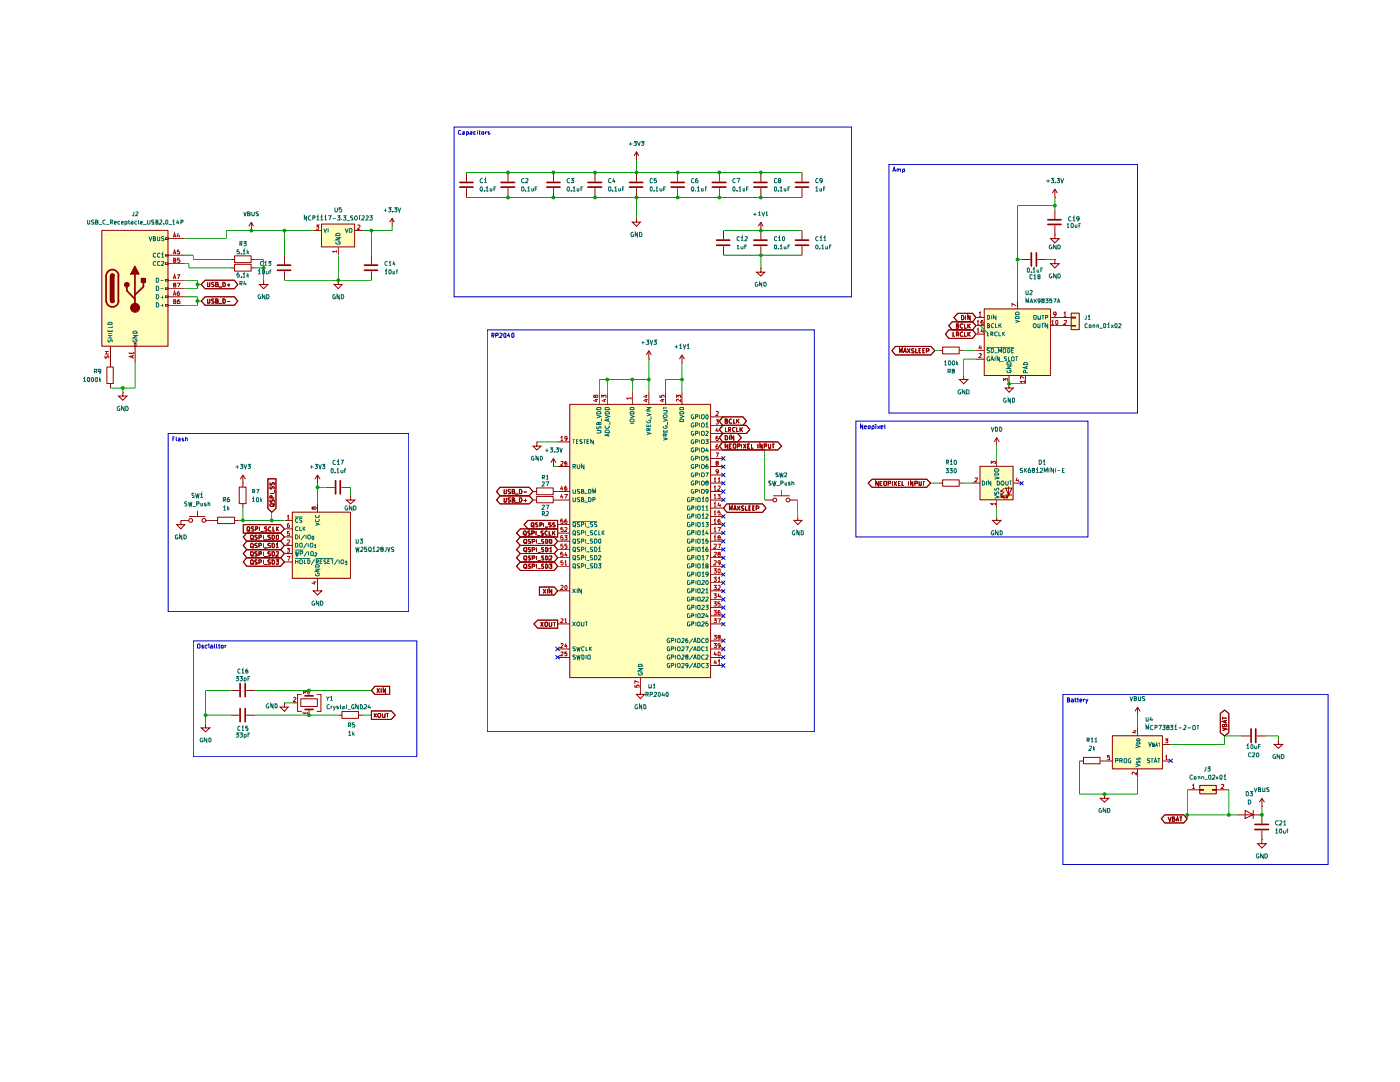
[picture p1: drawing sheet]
<svg xmlns="http://www.w3.org/2000/svg" width="279mm" height="216mm" viewBox="0 0 279 216" stroke-linecap="round" stroke-linejoin="round" font-family="sans-serif">
<g fill="#ffb">
<path d="M113.7 80.7h28.2v54.6h-28.2z"/>
<path d="M20.4 46h13.2v23.1h-13.2z"/>
<path d="M58.4 102.2h11.6v13.2h-11.6z"/>
<path d="M64.2 44.7h6.6v4.6h-6.6z"/>
<path d="M196.5 61.7h13.2v13.3h-13.2z"/>
<path d="M213.8 62.5h1.6v3.3h-1.6z"/>
<path d="M195.6 93.1h6.6v6.7h-6.6z"/>
<path d="M222 146.9h10v6.6h-10z"/>
<path d="M239.5 156.8h3.3v1.7h-3.3z"/>
</g>
<g fill="none" stroke="#910000" stroke-width=".2">
<path d="M20.3 46h13.2v23.1h-13.2zM33 47.5h.6v.3h-.6zM33 50.8h.6v.3h-.6zM33 52.4h.6v.4h-.6zM33 55.7h.6v.4h-.6zM33 57.4h.6v.4h-.6zM33 59.1h.6v.3h-.6zM40.9 59.2h5.9l.7 .9-.7 .8h-5.9l-.7-.8zM40.9 55.9h5.9l.7 .9-.7 .8h-5.9l-.7-.8zM41.4 59.6v.9l.5-.1v-.8M41.4 56.3v.9l.5-.1v-.8M42.7 59.7l-.3-.1-.2 .2 .5 .4-.1 .3h-.4"/>
<path d="M42.7 56.4l-.3-.1-.2 .2 .5 .4-.1 .3h-.4M43 56.8l.5-.1v-.3l-.5-.1v.9h.5l.1-.3-.3-.1M43.6 57.3h.7M44.5 59.6a.47 .47 0 0 1 .5 .3 .47 .47 0 0 1-.2 .6h-.3zM44.5 56.3a.47 .47 0 0 1 .5 .3 .47 .47 0 0 1-.2 .6h-.3zM45.3 56.9h.6M45.7 56.6v.6M26.8 68.4h.3v.7h-.3zM33 60.7h.6v.4h-.6zM43 60.1l.5-.1v-.3l-.5-.1v.9h.5l.1-.3-.3-.1M43.6 60.6h.7M45.3 60.2h.6"/>
<path d="M119.6 78.3v2.4M121.2 78.3v2.4M126.2 78.3v2.4M129.5 71.7h.1M129.5 70v1.7M129.5 78.3v2.4M129.5 70l-.5 .8M129.5 70l.5 .8M132.8 78.3v2.4M136.1 72.4h.1M136.1 70.8v1.6M136.1 78.3v2.4"/>
<path d="M136.1 70.8l-.5 .9M136.1 70.8l.5 .9M99.8 97.2h5.8l.8 .9-.8 .8h-5.8l-.7-.8zM99.8 98.9h5.8l.8 .9-.8 .7h-5.8l-.7-.7zM100.6 97.7v.8l.4-.1v-.7M100.6 99.4l.1 .8 .3-.1v-.7M101.9 97.7h-.3l-.2 .1 .1 .3 .4 .2-.1 .2h-.4M101.9 99.4h-.4l-.1 .1 .5 .5-.2 .2-.3-.1M102.2 98.1h.4l.1-.4h-.5v.8h.5v-.2l-.2-.2M102.2 99.8l.5-.1v-.3h-.5v.8h.4l.1-.3-.2-.1M102.8 98.6h.7M103.7 97.7a.48 .48 0 0 1 .4 .3 .48 .48 0 0 1-.1 .5h-.3z"/>
<path d="M103.7 99.4h.3a.47 .47 0 0 1 .2 .5 .47 .47 0 0 1-.5 .3zM104.5 98.2h.6M104.5 99.9h.6M104.9 99.5v.7M106.4 98.1h.7M106.4 99.8h.7M107.1 97.4h3.3v1.3h-3.3zM107.1 99.1h3.3v1.2h-3.3zM107.1 88.2v.8h.9l-.9 .8-.7-.8h.7M107.1 88.2h.1M110.4 93.1h.1M110.4 98.1h3.3"/>
<path d="M110.4 99.8h3.3M110.4 91.5l-.5 .8M110.4 91.5l.6 .8M110.4 91.5v1.6M111.3 88.2h2.4M111.3 93.1h2.4M113.7 80.7h28.1v54.5h-28.1zM141.9 83.2h2.5M141.9 84.9h2.5M141.9 86.5h2.5M141.9 88.2h2.5M141.9 89.8h2.5"/>
<path d="M141.9 91.5h2.5M141.9 93.1h2.5M141.9 94.8h2.5M141.9 96.4h2.5M141.9 98.1h2.5M141.9 99.8h2.5M102.8 100.3h.7M103.8 112.1h6.8l.7 .9-.7 .8h-6.8l-.7-.8zM103.8 108.8h6.8l.7 .9-.7 .7h-6.8l-.7-.7zM103.8 107.1h6.8l.7 .9-.7 .8h-6.8l-.7-.8zM103.8 110.4h6.8l.7 .9-.7 .8h-6.8l-.7-.8zM103.8 105.5h7.5v1.6h-7.5l-.7-.7z"/>
<path d="M104.5 112.8l.4-.2 .2 .1v.6h-.5zM104.5 106h.4l.1 .2-.1 .6-.5-.3zM104.6 109.3h.5v.6l-.2 .2-.4-.2zM104.6 107.7h.5l-.1 .7-.4-.1zM104.6 111h.5l-.1 .7-.4-.1zM104.6 106.5l.4 .4M104.7 113.2l.3 .1 .1 .2M104.7 109.9l.3 .1 .1 .2M104.7 108.2l.4 .3M104.7 111.5l.4 .3M105.4 103.8h5.9v1.7h-5.9l-.8-.8zM105.8 106h-.4v.3l.4 .2v.2h-.4"/>
<path d="M105.9 112.6h-.5v.3l.5 .2v.2h-.5M105.9 109.3h-.5v.3l.5 .2v.2h-.5M105.9 107.7h-.5v.2l.5 .3-.1 .2h-.4M105.9 111h-.5v.2l.5 .3-.1 .2h-.4M106 104.4h.5v.7l-.5-.1zM106.1 104.9l.5 .3M106.1 106.4h.4l.1-.4h-.5v.8M106.2 113h.4l.1-.4h-.5v.8M106.2 109.7h.4l.1-.4h-.5v.8M106.2 108.1l.5-.1v-.3h-.5v.7M106.2 111.4l.5-.1v-.3h-.5v.7M107 106v.8"/>
<path d="M107.1 107.7v.7M107.1 109.3v.8M107.1 111v.7M107.1 112.6v.8M107.2 106.9h.6M107.3 104.3h-.4v.3l.4 .3-.1 .2h-.3M107.3 113.5h.6M107.3 110.2h.6M107.3 108.5h.6M107.3 111.8h.6M107.7 117.1h2.9l.7 .8-.7 .8h-2.9zM107.7 104.8l.5-.1v-.4h-.5v.8"/>
<path d="M108.4 106h-.4v.3l.3 .1 .1 .3h-.4M108.4 117.6l.5 .8M108.5 112.6h-.4v.3l.4 .2-.1 .3-.3-.1M108.5 109.3h-.4v.3l.4 .2-.1 .3-.3-.1M108.5 107.7h-.4l.1 .3 .3 .1v.3h-.4M108.5 111h-.4l.1 .3 .3 .1v.3h-.4M108.5 104.3v.8M108.8 105.2h.5M108.9 112.6l.4 .1v.5l-.2 .2h-.2zM108.9 109.3l.4 .1v.5l-.2 .2h-.2zM108.9 107.7l.4 .1v.4l-.1 .2h-.3zM108.9 111l.4 .1v.4l-.1 .2h-.3z"/>
<path d="M108.9 117.6l-.5 .8M109.3 106h-.2a.39 .39 0 0 0-.3 .4 .39 .39 0 0 0 .5 .3M109.3 117.6v.8M109.6 112.6h.5l-.2 .3h.2v.4h-.5M109.6 106v.8h.4M109.7 109.5l.2-.2v.8M109.7 107.7h.4l-.1 .7h-.2zM109.7 111h.4v.3l-.5 .4h.5M109.7 110.1h.4M110 104.3h-.5v.3l.5 .3-.1 .2h-.4M110.1 117.6v.8l-.5-.8v.8M110.3 106v.8"/>
<path d="M110.4 106.3l.4 .5M110.8 104.3l-.5 .1 .1 .3 .4 .2-.1 .2h-.4M110.8 106l-.5 .5M111.3 104.7h2.4M111.3 106.4h2.4M111.3 108h2.4M111.3 117.9h2.4M111.3 109.7h2.4M111.3 111.3h2.4M111.3 113h2.4M141.9 101.4h2.5M141.9 103.1h2.5"/>
<path d="M141.9 104.7h2.5M141.9 106.4h2.5M141.9 108h2.5M141.9 117.9h2.5M141.9 109.7h2.5M141.9 111.3h2.5M141.9 113h2.5M141.9 114.6h2.5M141.9 116.3h2.5M141.9 119.6h2.5M106.5 124.5l.8-.8h4v1.6h-4zM107.9 124.2l.5 .8"/>
<path d="M108.4 124.2l-.5 .8M108.8 124.2h.5v.6l-.2 .2-.3-.2zM109.6 124.2v.6l.2 .2 .3-.2v-.6M110.4 124.2h.5M110.6 124.2v.8M111.3 124.5h2.4M111.3 129.5h2.4M111.3 131.2h2.4M127.8 137.8v.8h.8l-.8 .8-.8-.8h.8M127.8 137.8h.1M127.8 135.3v2.5M141.9 124.5h2.5"/>
<path d="M141.9 129.5h2.5M141.9 131.2h2.5M141.9 121.2h2.5M141.9 122.9h2.5M141.9 127.9h2.5M141.9 132.8h2.5"/>
</g>
<g fill="none" stroke="#b90000" stroke-width=".2">
<path d="M118.7 79.7h.6M118.8 79l.1-.1h.3l.1 .1-.1 .3h-.4v-.4h-.2l-.1 .4 .3-.1M119 79.6v.5l-.6-.2M120.1 79.4v-.5l.3 .2 .1-.2h.4v.5M120.4 79.7h.5M120.7 79.6v.5l-.6-.2M125.9 79.5h-.8l.2 .2M125.9 79.3v.4M128.6 79.7h.6M128.6 78.9h.6M129 79.6v.5l-.6-.2M129 78.8v.5l-.6-.2"/>
<path d="M131.7 78.9v.4h.4v-.4h.4v.4M131.9 79.7h.6M132.3 79.6v.5l-.6-.2M135 79.4v-.5l.3 .2 .1-.2h.4v.5M135.8 79.6v.5l-.5-.5-.3 .2 .1 .3M111.9 87.3l.2-.2v.8M111.9 92.1l.5 .1-.5 .6h.5M111.9 87.9h.5M112.1 97l-.2 .6h.5M112.1 98.6l-.2 .6h.5M112.3 97.2v.6M112.3 98.9v.5"/>
<path d="M112.6 98.7h.6l-.4 .7M113.1 92.1h-.3l-.1 .6h.5v-.3l-.4-.1-.1 .2M113.1 97l-.4 .2v.5h.5l-.1-.4h-.3l-.1 .2M113.2 87.4l-.1 .2h-.3l-.1-.4h.5v.5l-.4 .2M142.5 95.5l.2-.1v.7M142.5 97.2l.2-.2v.8M142.5 98.8l.2-.1v.7M142.5 96.1h.5M142.5 97.8h.5M142.5 99.4h.5M142.9 82.2l.3-.1 .2 .2-.5 .6h.5M142.9 83.8h.5l-.3 .3 .3 .1v.3l-.2 .1-.3-.1"/>
<path d="M142.9 90.4h.5l-.4 .8M143 92.4l-.1-.2 .4-.1 .1 .1-.5 .4 .1 .2h.3l.1-.2-.2-.2M143.1 85.4l-.2 .6h.5M143.2 98.7h.5l-.2 .2 .2 .1v.4h-.5M143.3 87.1h-.3l-.1 .4 .4-.1 .1 .4-.2 .1-.3-.1M143.3 88.7l-.3 .1-.1 .3 .1 .4h.3l.1-.3-.2-.2-.3 .2M143.3 95.5l.2-.1v.7M143.3 97.1l.3-.1 .1 .3-.5 .5h.5M143.3 85.7v.5M143.3 96.1h.4M143.4 94l-.1 .2h-.3l-.1-.4 .1-.1 .4 .1v.4l-.3 .3h-.1M111.9 116.9l.3-.1 .2 .2-.5 .6h.5"/>
<path d="M112.3 111.9h-.3l-.1 .3h.4l.1 .4-.2 .1-.3-.1M112.3 105.3h-.3l-.1 .3 .3-.1 .2 .5h-.5M112.3 106.9h-.3l-.1 .4 .4-.1v.5h-.4M112.3 110.2h-.3l-.1 .4 .4-.1v.5h-.4M112.3 108.6h-.3l-.1 .3h.4l.1 .4-.2 .1-.3-.1M112.3 103.6h-.3l-.1 .4 .4-.1v.5l-.4-.1M112.6 106.9h.6l-.3 .3 .3 .1v.4h-.6M112.7 112.1l.2-.2v.8M112.7 105.4l.4-.1 .1 .3-.6 .4h.6M112.7 112.7h.5M112.9 116.8l.3 .2-.1 .6h-.3l-.1-.1v-.5zM112.9 110.2l-.2 .6h.5"/>
<path d="M113.1 103.6h-.2l-.2 .2v.5h.5l-.1-.4h-.3l-.1 .2M113.1 110.5v.5M113.2 108.6h-.5v.3h.5v.4h-.5M142.4 113.5h.6l-.3 .3 .3 .1v.4h-.6M142.4 115.2h.6l-.3 .3 .3 .1v.3h-.6M142.4 116.8h.6l-.3 .3 .3 .1v.4h-.6M142.4 118.5h.6l-.3 .3 .3 .1v.3h-.6M142.5 100.5l.2-.2v.8M142.5 102.1l.2-.1v.7M142.5 103.8l.2-.2v.8M142.5 105.5l.2-.2v.7M142.5 107.1l.2-.2v.8"/>
<path d="M142.5 108.7l.4-.1 .1 .3-.6 .5h.6M142.5 110.3h.5v.2l-.6 .5h.6M142.5 112l.4-.1 .1 .3-.6 .5h.6M142.5 101.1h.5M142.5 102.7h.5M142.5 104.4h.5M142.5 106h.5M142.5 107.7h.5M143.2 105.3h.6l-.3 .7M143.2 108.6h.6l-.3 .8M143.3 115.4l.2-.2v.8M143.3 116.9l.3-.1 .1 .4-.5 .4h.5"/>
<path d="M143.3 116h.4M143.5 100.3l-.2 .6h.5M143.5 107.2h-.2v-.2l.3-.1 .1 .3-.4 .1 .1 .4h.3l-.1-.5M143.5 110.5h-.2v-.2l.3-.1 .1 .3-.4 .1 .1 .4h.3l-.1-.5M143.5 113.5l.2 .1-.1 .7h-.2l-.1-.1v-.5zM143.5 118.4l-.2 .6h.5M143.7 102h-.4v.3h.4v.4h-.4M143.7 103.6l-.3 .1-.1 .1v.5l.4 .1v-.5h-.3l-.1 .2M143.7 112.2l-.1 .2-.3-.1v-.3l.4-.1v.6l-.2 .2h-.1M143.7 100.5v.6M143.7 118.7v.6M111.9 123.5l.5 .1-.5 .6h.5"/>
<path d="M111.9 128.5l.3-.1 .2 .2-.5 .6h.5M111.9 130.2l.4-.1 .1 .2-.5 .5h.5M112.7 123.7l.2-.2v.7M112.7 124.2h.5M112.9 128.4l-.2 .6h.5M113.1 128.6v.6M113.2 130.1h-.5v.3h.5l-.1 .4h-.4M126.7 136.7v.4h.4v-.4h.4v.4M127.5 136.2l-.8-.4v.6M142.4 120.1h.6l-.3 .3 .3 .1v.4h-.6M142.4 121.8h.6l-.3 .3 .3 .1v.4h-.6M142.4 123.5h.6l-.3 .2 .3 .1v.4h-.6"/>
<path d="M142.4 126.8h.6l-.3 .2 .3 .1v.4h-.6M142.4 128.4h.6l-.3 .3 .3 .1v.4h-.6M142.7 130l-.2 .6h.5M142.7 131.7l-.2 .6h.5M142.9 130.3v.5M142.9 131.9v.6M143.2 123.5h.6l-.3 .7M143.3 131.9l.2-.2v.8M143.3 132.5h.4M143.4 130.1l.3 .1-.1 .6h-.3zM143.5 127.1l-.2-.2 .4-.1-.1 .3-.3 .1 .1 .3h.3l-.1-.4M143.7 120.1h-.4v.4l.3-.1 .1 .5h-.4"/>
<path d="M143.7 121.8l-.4 .2v.6h.4v-.5h-.3l-.1 .2M143.7 128.7v.2h-.3l-.1-.4h.4v.6l-.3 .1"/>
</g>
<g fill="none" stroke="#006665" stroke-width=".2">
<path d="M114.3 87.8h.5M114.3 93.1h.5v-.4h-.5v.8M114.3 97.7l.1 .7h.4v-.7M114.3 99.3l.1 .8 .4-.1v-.7M114.5 87.8v.7M114.6 93.1l.2 .4M115 88.1h.3M115.2 92.7v.6l.2 .2 .3-.2v-.6M115.4 87.8h-.4v.7h.4M115.7 97.7h-.4l-.1 .1 .1 .2 .3 .1 .1 .2-.5 .1M115.7 99.4l-.3-.1-.2 .1 .5 .5-.1 .2h-.4M116 98h.4l.1-.3h-.5v.7h.5v-.2l-.2-.2"/>
<path d="M116 99.7l.5-.1v-.2l-.5-.1v.8h.5v-.2l-.2-.2M116.2 87.8h-.5l.1 .3 .3 .1 .1 .1-.1 .2h-.4M116.5 87.8h.4M116.5 92.7v.8l-.5-.8v.8M116.6 87.8v.7M116.6 98.5h.7M117.1 88.1h.4M117.5 97.7h.4l.1 .4-.2 .3h-.3zM117.5 99.3a.49 .49 0 0 1 .4 .3 .49 .49 0 0 1-.1 .5h-.3zM117.6 87.8h-.5v.7h.5M118.3 98.4v-.7l.3 .6 .2-.6v.7M118.3 99.7h.4v-.3l-.4-.1v.8"/>
<path d="M118.4 87.8v.7l-.5-.7v.7M119.1 85.9l.8 .1v.3l-.8 .1M119.1 82.8l.8 .3-.8 .3M119.2 85.1v.5h.2l.2-.5 .3 .1v.4M119.2 82.3l.3-.2 .3 .1 .1 .4h-.8zM119.2 81.4l.6-.1 .1 .4h-.8zM119.5 84.5l.1-.2 .3 .1v.3h-.8v-.2l.1-.2 .3 .1v.3M120 83.5v.6M120.8 82.8l.8 .3-.8 .3M120.8 82.3a.47 .47 0 0 1 .5-.2 .47 .47 0 0 1 .3 .5h-.8zM120.8 81.4l.7-.1 .1 .4h-.8zM120.9 85l-.1 .3 .1 .2h.5l.2-.3-.1-.2"/>
<path d="M120.9 85.8h.5l.2 .3v.2h-.8v-.3zM121.4 83.6v.4M121.4 86.7v.3M121.6 86.6l-.8 .2 .8 .3M121.6 83.5l-.8 .4 .8 .2M121.7 84.2v.6M125.8 83.8l.5-.2 .2 .2v.3h-.7zM125.8 82.8l.7 .3-.7 .3M125.8 82.3l.3-.2 .3 .1 .1 .4h-.7zM125.8 81.4l.6-.1 .1 .4h-.7zM125.8 84.5h.7M129.1 86.2l.7 .3-.7 .2"/>
<path d="M129.1 84.7v.4h.7v-.4M129.1 83.9l.1 .5h.5l.1-.2-.1-.3h-.2v.1M129.1 82.4l.7 .4-.7 .2M129.1 81.3h.7l-.7 .5h.7M129.1 82.2h.7M129.4 84.8v.3M129.5 85.9l-.1-.4h-.2l-.1 .4h.7M129.8 85.5l-.3 .2M129.9 83.1v.6M132.4 87.3l.7 .3-.7 .2M132.4 85.8v.4h.7v-.4M132.4 85l.1 .5h.5l.1-.2v-.3h-.3v.1"/>
<path d="M132.4 83.5l.7 .4-.7 .2M132.4 81.9l.7 .1v.4h-.7M132.4 81.2v.5M132.4 81.4h.7M132.7 85.9v.3M132.8 87l-.1-.4-.3 .1v.3h.7M133.1 86.6l-.3 .2M133.2 84.2v.6M135.7 83.8l.3-.2 .4 .1v.4h-.7zM135.7 82.8l.7 .3-.7 .3M135.7 82.3l.3-.2 .4 .1v.4h-.7zM135.8 81.3h.6v.4h-.7z"/>
<path d="M137.6 99.4l-.1-.1-.3 .1v.6l.4 .1 .1-.3h-.2M138 99.7l.5-.1-.1-.3h-.4v.8M138.4 82.8l-.4 .1v.5l.2 .2 .3-.1v-.2h-.2M138.4 84.5l-.2-.1-.2 .2v.4l.1 .2 .4-.1v-.2h-.2M138.4 86.1l-.4 .1v.5l.2 .2 .3-.1v-.2h-.2M138.4 87.8l-.4 .1v.4l.1 .2 .4-.1v-.2h-.2M138.4 89.4h-.2l-.2 .1v.5l.2 .2 .3-.1v-.2h-.2M138.4 91.1l-.4 .1v.4l.1 .2 .4-.1v-.2h-.2M138.4 92.7h-.2l-.2 .1v.5l.2 .2 .3-.1v-.2h-.2M138.4 94.4l-.4 .1v.5l.1 .1 .4-.1v-.2h-.2M138.4 96.1l-.2-.1-.2 .2v.5h.5v-.2h-.2M138.4 97.7l-.4 .1v.5l.1 .1h.4v-.3h-.2"/>
<path d="M138.8 83.2h.4v-.4h-.4v.8M138.8 84.9h.3l.2-.2-.2-.3h-.3v.8M138.8 86.5h.4v-.4h-.4v.8M138.8 88.2h.3l.2-.4h-.5v.7M138.8 89.8h.4l.1-.3-.2-.1h-.3v.8M138.8 91.5h.3l.2-.4h-.5v.7M138.8 93.1h.4l.1-.3-.2-.1h-.3v.8M138.8 94.8h.3l.2-.2-.1-.2h-.4v.7M138.8 96.4h.4l.1-.3-.2-.1h-.3v.8M138.8 98.1h.3l.2-.2-.1-.2h-.4v.7M138.9 99.3v.8M139.4 99.3l.3 .1v.7l-.5-.1v-.6z"/>
<path d="M139.7 82.8v.8M139.7 84.4v.8M139.7 86.1v.8M139.7 87.8v.7M139.7 89.4v.8M139.7 91.1v.7M139.7 92.7v.8M139.7 94.4v.7M139.7 96v.8M139.7 97.7v.7M140 82.8h.5a.47 .47 0 0 1-.3 .8l-.2-.2zM140 86.1h.4l.2 .2v.4l-.3 .2-.3-.2z"/>
<path d="M140 87.8h.5l.1 .5-.2 .2-.4-.1zM140 89.4h.3l.3 .2v.4l-.3 .2-.3-.2zM140 91.1h.5l.1 .5-.2 .2-.4-.1zM140 94.4h.5l.1 .5-.2 .2-.4-.1zM140 97.7h.5l.1 .5-.2 .2-.4-.1zM140.1 99.5l.2-.2v.8M140.2 84.4a.47 .47 0 0 1 .4 .3 .47 .47 0 0 1-.2 .5l-.4-.1v-.6zM140.2 92.7l.4 .2v.4l-.3 .2-.3-.2v-.5zM140.2 96l.4 .2v.4l-.3 .2-.3-.1v-.6zM140.8 84.6l.3-.2v.8M140.8 86.1h.5v.1l-.5 .7h.5M140.8 87.8h.5l-.2 .2 .2 .2v.3l-.5-.1"/>
<path d="M140.8 94.4h.5l-.3 .7M140.8 85.2h.5M140.9 99.4l.2-.1a.45 .45 0 0 1 .3 .4 .45 .45 0 0 1-.4 .4l-.2-.3zM141 82.8a.45 .45 0 0 1 .4 .4 .45 .45 0 0 1-.3 .4 .52 .52 0 0 1-.1-.8zM141 96.3l-.2-.1 .2-.2 .3 .1-.5 .4 .2 .3 .3-.2-.1-.3M141.1 89.4l-.3 .6h.5M141.3 91.1h-.4l-.1 .3 .4-.1 .1 .4h-.5M141.3 92.7l-.4 .1-.1 .5 .2 .2 .3-.2v-.3h-.4l-.1 .2M141.3 89.6v.6M141.3 98l-.3 .2-.2-.2 .1-.3h.4v.1l-.1 .6h-.3M114.3 117.5l.5 .8M114.3 104h4.9"/>
<path d="M114.3 106l.2-.1 .3 .1v.7l-.5-.1zM114.3 107.7h.5v.5l-.1 .2-.4-.2zM114.3 111h.5v.5l-.1 .2-.4-.2zM114.3 109.3l.2-.1 .3 .1v.7l-.5-.1zM114.3 104.3h.5v.6l-.1 .2-.4-.2zM114.5 113.2l.4 .2M114.5 112.5l.3 .1v.7l-.5-.1v-.6zM114.5 106.5l.4 .3M114.5 108.2l.4 .3M114.5 111.5l.4 .3M114.5 109.9l.4 .2M114.5 104.9l.4 .3"/>
<path d="M114.8 117.5l-.5 .8M115.2 117.5v.8M115.7 112.6l-.3-.1-.2 .1 .1 .3 .4 .2-.1 .2h-.4M115.7 106l-.3-.1-.2 .1 .1 .3 .4 .2-.1 .2h-.4M115.7 107.6h-.4l-.1 .1 .2 .3h.2l.1 .2-.2 .2-.3-.1M115.7 110.9h-.4l-.1 .1 .5 .5-.2 .2-.3-.1M115.7 109.3l-.3-.1-.2 .1 .1 .3 .4 .2-.1 .2h-.4M115.7 104.3h-.4l-.1 .1 .1 .2 .3 .1 .1 .2-.2 .2-.3-.1M116 117.5v.8l-.5-.8v.8M116 113h.4l.1-.4-.1-.1h-.4v.8M116 106.3h.5v-.3l-.1-.1h-.4v.8M116 108h.5v-.4h-.5v.8"/>
<path d="M116 111.3h.5v-.4h-.5v.8M116 109.7h.4l.1-.4-.1-.1h-.4v.8M116 104.7h.4l.1-.2v-.2h-.5v.8M116.6 100.2h.7M116.9 104.3v.8M116.9 105.9v.8M116.9 107.6v.8M116.9 109.2v.8M116.9 110.9v.8M116.9 112.5v.8M117 113.4h.6M117 106.8h.6"/>
<path d="M117 108.5h.6M117 111.8h.6M117 110.1h.6M117 105.2h.6M118.3 112.6l-.3-.1-.2 .1 .1 .3 .4 .2-.1 .2h-.4M118.3 106l-.3-.1-.2 .1 .1 .3 .4 .2-.1 .2h-.4M118.3 107.6h-.4l-.1 .1 .2 .3h.2l.1 .2-.2 .2-.3-.1M118.3 110.9h-.4l-.1 .1 .5 .5-.2 .2-.3-.1M118.3 109.3l-.3-.1-.2 .1 .1 .3 .4 .2-.1 .2h-.4M118.3 104.3h-.4l-.1 .1 .1 .2 .3 .1 .1 .2-.2 .2-.3-.1M118.7 112.5a.49 .49 0 0 1 .4 .3 .49 .49 0 0 1-.1 .5h-.3zM118.7 107.6h.3a.48 .48 0 0 1 .1 .5 .48 .48 0 0 1-.4 .3z"/>
<path d="M118.7 110.9h.3a.47 .47 0 0 1 .1 .5 .47 .47 0 0 1-.4 .3zM118.7 109.2a.49 .49 0 0 1 .4 .3 .49 .49 0 0 1-.1 .5h-.3zM119.1 104.3h-.4v.3l.4 .2v.2h-.4M119.2 106l-.3-.1-.2 .2v.6l.5-.1M119.4 112.5h.5l-.2 .3 .2 .2-.1 .3-.4-.1M119.4 111l.4-.1 .1 .1-.5 .7h.5M119.4 109.4l.3-.2v.8M119.4 110h.5M119.5 105.9v.8h.3M119.5 107.7l.2-.1a.47 .47 0 0 1 .2 .4 .47 .47 0 0 1-.2 .4l-.3-.3zM120.2 105.9v.8M120.3 106.3l.3 .4"/>
<path d="M120.6 105.9l-.4 .5M137.6 101h-.4v.6l.3 .2 .2-.1v-.3h-.2M137.6 102.7l-.1-.1-.3 .1v.6l.4 .1 .1-.3h-.2M137.6 104.3h-.4v.6l.3 .2 .2-.1v-.3h-.2M137.6 106l-.1-.1-.3 .1v.6l.4 .1 .1-.3h-.2M137.6 107.6l-.4 .1v.5l.3 .2 .2-.1v-.3h-.2M137.6 109.3l-.1-.1-.3 .1v.6l.4 .1 .1-.3h-.2M137.6 110.9l-.4 .1v.5l.3 .2 .2-.1v-.2h-.2M137.6 112.6l-.1-.1-.3 .1v.6l.4 .1 .1-.3h-.2M137.6 114.2l-.4 .1v.5l.3 .2 .2-.1v-.2h-.2M137.6 115.9h-.4v.6l.4 .1 .1-.3h-.2M137.6 117.6h-.4v.5l.3 .2 .2-.1v-.2h-.2"/>
<path d="M137.6 119.2h-.4v.6l.4 .1 .1-.3h-.2M138 101.4l.5-.1-.1-.3h-.4v.8M138 103l.5-.1-.1-.3h-.4v.8M138 104.7l.5-.1-.1-.3h-.4v.8M138 106.3h.5l-.1-.4h-.4v.8M138 108l.5-.1-.1-.3h-.4v.8M138 109.7l.5-.1-.1-.4h-.4v.8M138 111.3l.5-.1-.1-.3h-.4v.8M138 113l.5-.1-.1-.4h-.4v.8M138 114.6l.5-.1-.1-.3h-.4v.8M138 116.3h.4l.1-.4h-.5v.7M138 117.9l.5-.1-.1-.3h-.4v.8"/>
<path d="M138 119.6h.4l.1-.4h-.5v.7M138.9 101v.8M138.9 102.6v.8M138.9 104.3v.8M138.9 105.9v.8M138.9 107.6v.8M138.9 109.2v.8M138.9 110.9v.8M138.9 112.5v.8M138.9 114.2v.8M138.9 115.9v.7M138.9 117.5v.8"/>
<path d="M138.9 119.2v.7M139.2 101h.5v.6l-.1 .2-.4-.2zM139.2 104.3h.5v.6l-.1 .2-.4-.2zM139.2 107.7h.5v.5l-.1 .2-.4-.2zM139.2 111h.5v.5l-.1 .2-.4-.2zM139.2 114.3h.5v.5l-.1 .2-.4-.2zM139.2 115.9h.5v.7l-.5-.1zM139.2 117.6h.5v.5l-.1 .2-.4-.2zM139.2 119.2h.5v.7l-.5-.1zM139.4 102.6l.3 .1v.7l-.5-.1v-.6zM139.4 105.9l.3 .1v.7l-.5-.1v-.6zM139.4 109.2l.3 .1v.7l-.5-.1v-.6z"/>
<path d="M139.4 112.5l.3 .1v.7l-.5-.1v-.6zM140.1 101.2l.2-.2v.8M140.1 102.8l.2-.2v.8M140.1 104.5l.2-.2v.8M140.1 106.1l.2-.2v.8M140.1 107.8l.2-.2v.8M140.1 109.4l.2-.2v.8M140.1 111.1l.2-.2v.8M140.1 112.7l.2-.2v.8M140.1 114.4l.2-.2v.8M140.1 115.9h.4l.1 .1-.6 .6h.6M140.1 117.6l.3-.1 .2 .2-.6 .6h.6"/>
<path d="M140.1 119.2h.4l.1 .1-.6 .6h.6M140.1 100.1h.5M140.1 101.8h.5M140.1 103.4h.5M140.1 105.1h.5M140.1 106.7h.5M140.1 108.4h.5M140.1 110h.5M140.1 111.7h.5M140.1 113.3h.5M140.1 115h.5M140.8 101.2l.3-.2v.8"/>
<path d="M140.8 102.7l.4-.1 .1 .1-.5 .7h.5M140.8 104.3h.5l-.2 .3 .2 .1v.2l-.1 .2-.4-.1M140.8 110.9h.5l-.3 .8M140.8 117.7l.3-.2v.8M140.8 119.2h.5l-.5 .7h.5M140.8 101.8h.5M140.8 118.3h.5M140.9 115.9h.4v.2l-.1 .5h-.2l-.2-.2zM141 112.9l-.2-.3 .4-.1 .1 .2-.4 .2-.1 .3 .1 .1h.4v-.2l-.1-.2M141.1 105.9l-.3 .6h.5M141.3 107.6h-.4l-.1 .4 .5-.1v.3l-.1 .2-.4-.1M141.3 109.2l-.3 .1-.2 .3 .1 .4h.4v-.3l-.1-.2-.4 .2"/>
<path d="M141.3 106.2v.5M141.3 114.5v.2h-.4v-.5h.4v.1v.4l-.2 .3h-.2M114.3 124.1l.5 .8M114.8 129.1l-.5 .1v.1l.5 .4v.1h-.5M114.8 130.8h-.5v.2l.5 .3v.2h-.5M114.8 124.1l-.5 .8M115.1 129.1l.2 .7 .1-.5 .2 .5 .2-.7M115.1 130.7l.2 .8 .1-.6 .2 .6 .2-.8M115.4 124.1l.3 .2v.4l-.3 .2-.3-.2v-.4zM116 124.1v.7l.2 .1 .3-.1v-.7M116.1 130.7l.4 .1v.7h-.4zM116.5 129.2l-.3-.1-.2 .3 .2 .4h.3"/>
<path d="M116.8 124.1h.4M117 129.1v.7h.3M117 130.7v.8M117 124.1v.8M117.5 130.7l.3 .1-.1 .7-.4-.1v-.6zM117.6 129.1v.7M117.7 129.4l.4 .4M118.1 129.1l-.5 .4M127.4 133.4h.8l-.8 .5h.8M127.5 134.2l-.1 .1a.39 .39 0 0 0 .4 .4 .39 .39 0 0 0 .3-.5h-.2v.2M127.5 132.5h.6l.1 .5h-.8zM133.6 127.5v-.1a.47 .47 0 0 0-.5 .3 .47 .47 0 0 0 .2 .5h.3v-.3h-.1"/>
<path d="M133.6 129.1l-.4 .1-.1 .3 .2 .3h.3v-.3h-.1M133.6 130.8v-.1a.47 .47 0 0 0-.5 .3 .47 .47 0 0 0 .2 .5h.3v-.3h-.1M133.6 132.4h-.3a.5 .5 0 0 0 .2 .8l.1-.1v-.3h-.1M134 127.8h.4l.1-.3-.2-.1h-.3v.8M134 129.5h.3l.2-.2-.1-.2h-.4v.7M134 131.1h.4l.1-.3-.2-.1h-.3v.8M134 132.8h.3l.2-.2-.1-.2h-.4v.8M134.8 127.4v.8M134.8 129.1v.7M134.8 130.7v.8M134.8 132.4v.8M135.3 132.5h.4a.48 .48 0 0 1-.3 .7 .52 .52 0 0 1-.1-.7z"/>
<path d="M135.4 127.4l.4 .2-.2 .6h-.3l-.1-.2v-.4zM135.4 130.7h.1a.52 .52 0 0 1 .1 .8l-.3-.1a.52 .52 0 0 1 .1-.7zM136.1 127.5h.4v.2l-.5 .5h.5M136.1 129.2l.3-.1 .1 .3-.5 .4h.5M136.1 130.8h.4v.2l-.5 .5h.5M136.1 132.5l.3-.1 .1 .3-.5 .5h.5M136.8 129.1h.6l-.4 .7M137 131h-.1v-.2l.3-.1 .1 .3-.4 .1v.4l.4-.1-.1-.4M137.2 127.4l-.3 .2v.5h.4l-.1-.4h-.3v.2M137.3 132.7l-.1 .2-.3-.1v-.3h.4v.5l-.2 .2h-.2M137.6 120.9h-.4v.6l.3 .1 .2-.1v-.2h-.2M137.6 122.5l-.4 .1v.5l.4 .1 .1-.3h-.2"/>
<path d="M137.6 124.2l-.1-.1-.3 .1v.6h.5v-.2h-.2M138 121.2l.5-.1-.1-.3h-.4v.8M138 122.9l.5-.1-.1-.3h-.4v.7M138 124.5l.5-.1-.1-.3h-.4v.8M138.3 127.4l-.8 1M138.3 129l-.8 1.1M138.3 130.7l-.8 1M138.3 132.3l-.8 1.1M138.4 128.2l.3-.8 .3 .8M138.4 129.8l.3-.7 .3 .7M138.4 131.5l.3-.8 .3 .8M138.4 133.2l.3-.8 .3 .8"/>
<path d="M138.5 128h.4M138.5 129.7h.4M138.5 131.3h.4M138.5 133h.4M138.9 120.8v.8M138.9 122.5v.7M138.9 124.1v.8M139.2 120.9h.5v.6l-.1 .1-.4-.1zM139.2 122.6h.5v.6l-.5-.1zM139.2 127.4a.47 .47 0 0 1 .5 .3 .47 .47 0 0 1-.1 .5h-.4zM139.2 129.1l.5 .1v.3l-.1 .3h-.4zM139.2 130.7a.47 .47 0 0 1 .5 .3 .47 .47 0 0 1-.1 .5h-.4z"/>
<path d="M139.2 132.4h.4a.48 .48 0 0 1 .1 .5 .48 .48 0 0 1-.5 .3zM139.4 124.1l.3 .1v.6l-.1 .1-.4-.1v-.6zM140.1 120.9l.3-.1 .2 .2-.6 .6h.6M140.1 122.6l.4-.1 .1 .1-.6 .6h.6M140.1 124.2l.3-.1 .2 .2-.6 .6h.6M140.6 127.5a.44 .44 0 0 0-.6 .1 .44 .44 0 0 0 .2 .6l.4-.1M140.6 129.2l-.4-.1-.2 .3 .2 .4h.4M140.6 130.8a.44 .44 0 0 0-.6 .1 .44 .44 0 0 0 .2 .6l.4-.1M140.6 132.5l-.4-.1a.44 .44 0 0 0-.1 .5 .44 .44 0 0 0 .5 .2M140.8 120.8h.5l-.2 .3h.2v.4l-.1 .1-.4-.1M140.8 129.3l.3-.2v.7M140.8 130.8l.4-.1 .1 .1-.5 .7h.5"/>
<path d="M140.8 132.4h.5l-.2 .3 .2 .1v.3l-.1 .1-.4-.1M140.8 129.8h.5M140.9 127.5l.2-.1a.45 .45 0 0 1 .3 .4 .45 .45 0 0 1-.4 .4l-.2-.3zM141.1 122.4l-.3 .6h.5M141.3 124.1h-.4l-.1 .4 .5-.1v.4l-.1 .1-.4-.1M141.3 122.7v.5"/>
<circle cx="132.7" cy="83.1" r=".36"/>
<circle cx="135.4" cy="129.4" r=".36"/>
</g>
<path d="M21.2 55v5" fill="none" stroke="#910000" stroke-width=".34"/>
<path d="M22 55h.8v5h-.8z" fill="#910000"/>
<path d="M22 55h.8v5h-.8zM22.1 55l.1-.3 .2-.1 .3 .1 .1 .3" fill="none" stroke="#910000" stroke-width=".2"/>
<path d="M22.2 54.7h.5l.1 .3h-.7z" fill="#910000"/>
<path d="M22.1 55l.1-.3 .2-.1 .3 .1 .1 .3M22.1 60l.1 .3 .2 .1 .3-.1 .1-.3" fill="none" stroke="#910000" stroke-width=".2"/>
<path d="M21.2 55a1.23 1.23 0 0 1 1.2-1.2 1.23 1.23 0 0 1 1.3 1.2M21.2 60a1.23 1.23 0 0 0 1.2 1.3 1.23 1.23 0 0 0 1.3-1.3" fill="none" stroke="#910000" stroke-width=".34"/>
<path d="M22.1 60h.7l-.1 .3-.3 .1-.2-.1z" fill="#910000"/>
<path d="M22.1 60l.1 .3 .2 .1 .3-.1 .1-.3" fill="none" stroke="#910000" stroke-width=".2"/>
<path d="M23.6 55v5" fill="none" stroke="#910000" stroke-width=".34"/>
<circle cx="25.3" cy="56.8" r=".47" fill="#910000"/>
<circle cx="25.3" cy="56.8" r=".47" fill="none" stroke="#910000" stroke-width=".2"/>
<path d="M26.9 53.1l.9 1.6h-1.7z" fill="#910000"/>
<path d="M26.9 53.1l.9 1.6h-1.7z" fill="none" stroke="#910000" stroke-width=".2"/>
<path d="M25.3 57.2v.8l1.6 1.7M26.9 54.7v6.7M28.6 56.4v.8l-1.7 1.6" fill="none" stroke="#910000" stroke-width=".34"/>
<circle cx="26.9" cy="61.4" r=".89" fill="#910000"/>
<circle cx="27" cy="61.4" r=".89" fill="none" stroke="#910000" stroke-width=".2"/>
<path d="M28.2 55.6h.9v.8h-.9z" fill="#910000"/>
<g fill="none" stroke="#910000" stroke-width=".2">
<path d="M93.1 34.4v1.9M93.1 37.5v1.9M101.4 34.4v1.9M101.4 37.5v1.9M110.4 34.4v1.9M110.4 37.5v1.9M118.7 34.4v1.9M118.7 37.5v1.9M127 32h.1M127 30.3l-.5 .8M127 30.3l.5 .8M127 30.3v1.7"/>
<path d="M127 34.4v1.9M127 37.5v1.9M135.3 34.4v1.9M135.3 37.5v1.9M143.5 34.4v1.9M143.5 37.5v1.9M151.8 34.4v1.9M151.8 37.5v1.9M160.1 34.4v1.9M160.1 37.5v1.9M210.5 39.4h.1M210.5 37.7l-.5 .9"/>
<path d="M210.5 37.7l.5 .9M210.5 37.7v1.7M28.2 55.5h.8v.9h-.8zM33.6 47.6h3.3M33.6 50.9h3.3M33.6 59.2h3.3M33.6 55.9h3.3M33.6 52.6h3.3M33.6 57.6h3.3M40.9 59.2h5.9l.7 .9-.7 .8h-5.9l-.7-.8zM40.9 55.9h5.9l.7 .9-.7 .8h-5.9l-.7-.8zM41.4 59.6v.9l.5-.1v-.8"/>
<path d="M41.4 56.3v.9l.5-.1v-.8M42.7 59.7l-.3-.1-.2 .2 .5 .4-.1 .3h-.4M42.7 56.4l-.3-.1-.2 .2 .5 .4-.1 .3h-.4M43 56.8l.5-.1v-.3l-.5-.1v.9h.5l.1-.3-.3-.1M43.6 57.3h.7M44.5 59.6a.47 .47 0 0 1 .5 .3 .47 .47 0 0 1-.2 .6h-.3zM44.5 56.3a.47 .47 0 0 1 .5 .3 .47 .47 0 0 1-.2 .6h-.3zM45.3 56.9h.6M45.7 56.6v.6M46 53.5h.9M46 51.8h.9M46.8 52.7h3.3v1.4h-3.3z"/>
<path d="M46.8 51.1h3.3v1.3h-3.3zM50.2 46h.1M50.2 53.5h.7M50.2 44.3l-.5 .9M50.2 44.3l.4 .9M50.2 44.3v1.7M50.2 51.8h.7M52.6 55.9v.9h.9l-.9 .8-.8-.8h.8M52.6 55.9h.1M56.8 50.9v1.9M56.8 54.1v1.8M62.5 46h1.7"/>
<path d="M64.2 44.7h6.6v4.6h-6.6zM67.5 55.9v.9h.8l-.8 .8-.8-.8h.8M67.5 55.9h.1M67.5 49.3v1.6M70.8 46h1.6M74.1 50.9v1.9M74.1 54.1v1.8M78.3 45.2h.1M78.3 43.6l-.5 .7M78.3 43.6l.4 .7M78.3 43.6v1.6M127 43.6v.7h.8l-.8 .9-.8-.9h.8"/>
<path d="M127 43.6h.1M144.4 46v1.8M144.4 49.1v1.8M151.8 46h.1M151.8 53.5v.8h.8l-.8 .8-.8-.8h.8M151.8 53.5h.1M151.8 44.3v3.5M151.8 49.1v1.8M151.8 44.3l-.5 .9M151.8 44.3l.5 .9M160.1 46v1.8M160.1 49.1v1.8"/>
<path d="M203.9 51.8h1.8M207 51.8h1.8M210.5 46.9v.7h.9l-.9 .9-.8-.9h.8M210.5 46.9h.1M210.5 51.8v.8h.9l-.9 .9-.8-.9h.8M210.5 51.8h.1M210.5 41.9v1.8M210.5 45v1.9M21.3 73.2h1.3v3.3h-1.3zM22.1 69.1v4.2M22.1 76.6v.8M24.5 78.3v.7h.9l-.9 .9-.8-.9h.8"/>
<path d="M24.5 78.3h.1M27 69.1v3.3M33.6 60.9h3.3M43 60.1l.5-.1v-.3l-.5-.1v.9h.5l.1-.3-.3-.1M43.6 60.6h.7M45.3 60.2h.6M178.7 69.1h7.1l.8 .9-.8 .8h-7.1l-.7-.8zM179.5 70.4v-.8l.3 .5 .2-.5v.8M180.3 70.4l.3-.8 .3 .8M180.4 70.1h.4M181.1 69.6l.5 .8M181.6 69.6l-.5 .8"/>
<path d="M182.4 69.6h-.3l-.2 .1 .1 .3 .4 .1-.1 .3h-.4M182.7 69.6v.8h.5M183.4 70h.3M183.8 69.6h-.4v.8h.4M184.2 70h.2M184.5 69.6h-.3v.8h.3M184.9 70.1l.5-.1v-.4h-.5v.8M187.3 70h.9M188.1 69.3h3.3v1.3h-3.3zM189.4 65.8h4.7l.7 .9-.7 .8h-4.7l-.7-.8zM190 64.2h4.1l.7 .8-.7 .8h-4.1l-.6-.8zM190.2 66.2v.9h.3"/>
<path d="M190.9 66.7h.4v-.4l-.4-.1v.9M190.9 65.1l.4-.2-.1-.3h-.3v.9l.4-.1v-.3h-.2M191 66.7l.3 .4M191.1 62.5h3l.7 .9-.7 .8h-3l-.7-.8zM191.5 70h.8M191.9 62.9a.48 .48 0 0 1 .5 .3 .48 .48 0 0 1-.2 .6h-.3zM192.1 66.3l-.2-.1-.3 .3v.4l.2 .2 .3-.1M192.1 64.7l-.3-.1-.2 .2v.4l.3 .3 .2-.1M192.3 75v.7h.9l-.9 .9-.8-.9h.8M192.3 75h.1M192.5 66.2v.9h.4M192.5 64.6v.9h.4"/>
<path d="M192.7 62.9v.9M193.2 64.6v.9M193.2 66.2v.9M193.2 66.7l.5 .4M193.2 65l.5 .5M193.6 62.9v.9l-.4-.9v.9M193.7 66.2l-.5 .6M193.7 64.6l-.5 .5M194.8 70h1.7M194.8 63.4h1.7M194.8 71.7h1.7M194.8 65h1.7"/>
<path d="M194.8 66.7h1.7M196.4 61.6h13.2v13.3h-13.2zM201.4 76.6v.8h.8l-.8 .9-.8-.9h.8M201.4 76.6h.1M201.4 75v1.6M203.1 60.1v1.6M204.7 75v1.6M209.7 63.4h4.1M209.7 65h4.1M213.8 62.5h1.6v3.3h-1.6zM213.8 63.3h.9v.2h-.9zM213.8 64.9h.9v.2h-.9z"/>
<path d="M47.7 97.2h1.4v3.3h-1.4zM48.5 96.4h.1M48.5 94.8l-.5 .8M48.5 94.8l.5 .8M48.5 94.8v2.4M53.5 95.5h1.6v6l-.9 .7-.7-.7zM53.9 99.7l.1 .5h.2l.1-.4 .2-.1 .2 .2-.1 .3M53.9 97.1v.4l.2 .1 .1-.1 .1-.3 .3-.1 .1 .1-.1 .4M53.9 96.3v.4l.2 .1 .3-.5h.2v.5M53.9 98.5h.8M54.3 99.4l-.1-.5-.3 .1v.4h.8M54.7 97.7v.6"/>
<path d="M63.4 96.4h.1M63.4 94.8v1.6M63.4 94.8l-.5 .8M63.4 94.8l.5 .8M65 97.2h1.8M68.1 97.2h1.9M70 98.9v.9h.8l-.8 .7-.9-.7h.9M70 98.9h.1M99.8 97.2h5.8l.8 .9-.8 .8h-5.8l-.7-.8zM99.8 98.9h5.8l.8 .9-.8 .7h-5.8l-.7-.7zM100.6 97.7v.8l.4-.1v-.7M100.6 99.4l.1 .8 .3-.1v-.7"/>
<path d="M101.9 97.7h-.3l-.2 .1 .1 .3 .4 .2-.1 .2h-.4M101.9 99.4h-.4l-.1 .1 .5 .5-.2 .2-.3-.1M102.2 98.1h.4l.1-.4h-.5v.8h.5v-.2l-.2-.2M102.2 99.8l.5-.1v-.3h-.5v.8h.4l.1-.3-.2-.1M102.8 98.6h.7M103.7 97.7a.48 .48 0 0 1 .4 .3 .48 .48 0 0 1-.1 .5h-.3zM103.7 99.4h.3a.47 .47 0 0 1 .2 .5 .47 .47 0 0 1-.5 .3zM104.5 98.2h.6M104.5 99.9h.6M104.9 99.5v.7M144.2 83.2h4.1l.7 .8-.7 .9h-4.1l-.7-.9zM144.2 84.9h4.8l.6 .8-.6 .8h-4.8l-.7-.8z"/>
<path d="M144.2 88.2h11l.8 .8-.8 .8h-11l-.7-.8zM144.2 86.5h3l.8 .8-.8 .9h-3l-.7-.9zM144.7 84h.4l.1-.3-.5-.1v.9h.5v-.3l-.2-.2M144.7 85.3v.8h.5M144.7 86.9a.49 .49 0 0 1 .5 .3 .49 .49 0 0 1-.1 .6h-.4zM145.2 88.6v.8l-.5-.8v.8M145.4 85.7h.4v-.4h-.4v.8M145.6 85.7l.2 .4M145.6 89h.2M145.6 86.9v.9M146 83.7a.43 .43 0 0 0-.5 .2 .43 .43 0 0 0 .2 .6l.3-.1M146 88.6h-.4v.8h.4"/>
<path d="M146.3 88.7h.6v.6l-.2 .1-.4-.1zM146.4 83.6v.9h.4M146.4 86.9v.9l-.5-.9v.9M146.7 85.4l-.4-.1a.42 .42 0 0 0-.1 .5 .42 .42 0 0 0 .5 .3M147 85.3v.8h.4M147 83.6v.9M147.2 89h.4v-.4h-.4v.8M147.2 84l.3 .5M147.5 83.6l-.5 .5M147.7 85.3v.8M147.9 85.6l.3 .5M148 88.6v.8"/>
<path d="M148.2 85.3l-.5 .5M148.4 88.6l.5 .8M148.9 88.6l-.5 .8M149.2 89h.3M149.6 88.6h-.4v.8h.4M150 88.6v.8h.3M151.3 88.6v.8M152.1 88.6v.8l-.4-.8v.8M152.5 89h.4v-.4h-.4v.8M152.6 99.8h1.7M153.4 88.6v.8h.1h.3v-.8M154.1 88.6h.5"/>
<path d="M154.3 98.9h3.3M154.3 88.6v.8M155.9 97.7v1.2M157.6 99.8h1.6M173.3 96.4l.7-.8h11l.7 .8-.7 .8h-11zM175.3 96.1v.8l-.5-.8v.8M175.6 96.5h.3M176.1 96.1h-.5v.8h.5M176.4 96.1h.5v.6l-.2 .2-.3-.2zM177.2 96.5h.5v-.4h-.5v.8M178.1 96.1v.8M178.4 96.1l.5 .8"/>
<path d="M178.9 96.1l-.5 .8M179.3 96.5h.2M179.7 96.1h-.4v.8h.4M180 96.1v.8h.4M181.3 96.1v.8M182.2 96.1v.8l-.5-.8v.8M182.6 96.5h.4v-.4h-.4v.8M183.4 96.1v.7l.2 .1 .3-.1v-.7M184.2 96.1h.4M184.4 96.1v.8M187.3 96.4h.9M188.1 95.8h3.3v1.2h-3.3z"/>
<path d="M191.5 96.4h.8M193.9 96.4h1.7M195.6 93h6.6v6.7h-6.6zM198.9 89h.1M198.9 87.3v1.7M198.9 91.5v1.6M198.9 99.8v1.6M198.9 87.3l-.5 .9M198.9 87.3l.5 .9M199.8 99.2l.3-.2-.3-.1v.5M199.8 98.1h.3M199.8 98.8h.3"/>
<path d="M199.9 99.2l.2 .2M200.4 97.4l-.6 .7v-.4M200.4 98.1l-.6 .7v-.4M200.5 98.9h-.2v.5h.2l-.1-.2M200.7 97.4h1.3l-.7 1.4zM200.7 98.8h1.3M200.8 99.1h.2v-.2h-.2v.5h.2v-.3M201.3 97.1v2M202.2 96.4h1.7M36.1 103.8v.9h.8l-.8 .8-.8-.8h.8M36.1 103.8h.1M36.1 103.8h1.6"/>
<path d="M37.7 103.1h3.3M39.4 101.9v1.2M41 103.8h2.5M43.4 103.2h3.4v1.3h-3.4zM46.9 103.8h.7M48.5 100.5v.9M48.6 104.7h7.4l.8 .8-.8 .9h-7.4zM49.2 111.3h6.8l.8 .8-.8 .9h-6.8l-.6-.9zM49.2 109.7h6.8l.8 .7-.8 .9h-6.8l-.6-.9zM49.2 106.4h6.8l.8 .7-.8 .9h-6.8l-.6-.9zM49.2 108h6.8l.8 .8-.8 .9h-6.8l-.6-.9zM49.3 105.3l.2-.2 .3 .2-.1 .7-.4-.1z"/>
<path d="M49.5 105.8l.4 .2M50.1 111.8l.1-.1a.42 .42 0 0 1 .4 .4 .42 .42 0 0 1-.4 .5l-.2-.3zM50.1 110.1l.4 .1a.47 .47 0 0 1-.3 .8l-.2-.4zM50.1 106.8l.4 .1a.47 .47 0 0 1-.3 .8l-.2-.4zM50.1 108.5l.1-.1a.42 .42 0 0 1 .4 .4 .42 .42 0 0 1-.4 .5l-.2-.3zM50.2 112.4l.4 .2M50.2 110.7l.4 .3M50.2 107.4l.4 .3M50.2 109.1l.4 .2M50.7 105.2h-.5v.2l.5 .3-.1 .3h-.4M51 105.5h.3l.1-.3-.4-.1v.9M51.3 111.8l-.3-.1-.2 .2 .1 .2 .4 .2v.3h-.5"/>
<path d="M51.3 110.1h-.4l-.1 .2 .2 .2h.3v.3l-.1 .2-.4-.1M51.3 106.8h-.4l-.1 .2 .1 .1 .4 .1v.3l-.1 .2-.4-.1M51.3 108.5l-.3-.1-.2 .2 .1 .2 .4 .2v.3h-.5M51.7 112.2h.3l.2-.3-.2-.2h-.3v.9M51.7 110.5h.4v-.4h-.4v.9M51.7 107.2h.3l.2-.1-.1-.3h-.4v.9M51.7 108.8h.4l.1-.2-.2-.2h-.3v.9M51.8 105.1v.9M52 106h.6M52.5 106.8v.9M52.5 108.4v.9M52.5 110.1v.9"/>
<path d="M52.5 111.7v.9M52.7 112.6h.7M52.7 111h.7M52.7 107.7h.7M52.7 109.3h.7M53.3 105.2l-.3-.1-.2 .2 .5 .4-.1 .3h-.4M53.9 100.6l.7-.1 .1 .4-.1 .1h-.6zM54 111.8l-.4-.1-.1 .2v.2l.5 .1-.1 .4h-.4M54 110.1h-.5v.2l.1 .2 .4 .1v.3h-.5M54 106.8h-.5v.2l.5 .3v.3h-.5M54 108.5l-.4-.1-.1 .2v.2l.5 .1-.1 .4h-.4M54.1 105.2a.43 .43 0 0 0-.5 .2 .43 .43 0 0 0 .1 .6l.4-.1"/>
<path d="M54.3 111.7a.48 .48 0 0 1 .5 .3 .48 .48 0 0 1-.2 .6h-.3zM54.3 110.1h.3a.48 .48 0 0 1 .2 .6 .48 .48 0 0 1-.5 .3zM54.3 106.8h.3a.48 .48 0 0 1 .2 .6 .48 .48 0 0 1-.5 .3zM54.3 108.4a.48 .48 0 0 1 .5 .3 .48 .48 0 0 1-.2 .6h-.3zM54.5 105.1v.9h.3M54.7 100.5l-.2 .4M55.1 111.7h.5l-.3 .4h.3v.4h-.5M55.2 110.2l.3-.1 .1 .3-.5 .6h.5M55.2 106.9l.3-.1 .1 .2v.5l-.2 .2-.2-.1zM55.2 108.7l.1-.3v.9M55.2 109.3h.4M55.2 105.1v.9"/>
<path d="M55.2 105.4l.4 .6M55.6 105.1l-.4 .5M56.8 103.8h1.6M56.8 108.8h1.6M56.8 110.4h1.6M56.8 107.1h1.6M56.8 105.5h1.6M56.8 112.1h1.6M58.3 102.2h11.6v13.2h-11.6zM63.4 117.1v.8h.8l-.8 .8-.9-.8h.9M63.4 117.1h.1M63.4 100.5v1.7"/>
<path d="M63.4 115.4v1.7M102.8 100.3h.7M103.8 112.1h6.8l.7 .9-.7 .8h-6.8l-.7-.8zM103.8 108.8h6.8l.7 .9-.7 .7h-6.8l-.7-.7zM103.8 107.1h6.8l.7 .9-.7 .8h-6.8l-.7-.8zM103.8 110.4h6.8l.7 .9-.7 .8h-6.8l-.7-.8zM103.8 105.5h7.5v1.6h-7.5l-.7-.7zM104.5 112.8l.4-.2 .2 .1v.6h-.5zM104.5 106h.4l.1 .2-.1 .6-.5-.3zM104.6 109.3h.5v.6l-.2 .2-.4-.2zM104.6 107.7h.5l-.1 .7-.4-.1zM104.6 111h.5l-.1 .7-.4-.1z"/>
<path d="M104.6 106.5l.4 .4M104.7 113.2l.3 .1 .1 .2M104.7 109.9l.3 .1 .1 .2M104.7 108.2l.4 .3M104.7 111.5l.4 .3M105.4 103.8h5.9v1.7h-5.9l-.8-.8zM105.8 106h-.4v.3l.4 .2v.2h-.4M105.9 112.6h-.5v.3l.5 .2v.2h-.5M105.9 109.3h-.5v.3l.5 .2v.2h-.5M105.9 107.7h-.5v.2l.5 .3-.1 .2h-.4M105.9 111h-.5v.2l.5 .3-.1 .2h-.4M106 104.4h.5v.7l-.5-.1z"/>
<path d="M106.1 104.9l.5 .3M106.1 106.4h.4l.1-.4h-.5v.8M106.2 113h.4l.1-.4h-.5v.8M106.2 109.7h.4l.1-.4h-.5v.8M106.2 108.1l.5-.1v-.3h-.5v.7M106.2 111.4l.5-.1v-.3h-.5v.7M107 106v.8M107.1 107.7v.7M107.1 109.3v.8M107.1 111v.7M107.1 112.6v.8M107.2 106.9h.6"/>
<path d="M107.3 104.3h-.4v.3l.4 .3-.1 .2h-.3M107.3 113.5h.6M107.3 110.2h.6M107.3 108.5h.6M107.3 111.8h.6M107.7 117.1h2.9l.7 .8-.7 .8h-2.9zM107.7 104.8l.5-.1v-.4h-.5v.8M108.4 106h-.4v.3l.3 .1 .1 .3h-.4M108.4 117.6l.5 .8M108.5 112.6h-.4v.3l.4 .2-.1 .3-.3-.1M108.5 109.3h-.4v.3l.4 .2-.1 .3-.3-.1M108.5 107.7h-.4l.1 .3 .3 .1v.3h-.4"/>
<path d="M108.5 111h-.4l.1 .3 .3 .1v.3h-.4M108.5 104.3v.8M108.8 105.2h.5M108.9 112.6l.4 .1v.5l-.2 .2h-.2zM108.9 109.3l.4 .1v.5l-.2 .2h-.2zM108.9 107.7l.4 .1v.4l-.1 .2h-.3zM108.9 111l.4 .1v.4l-.1 .2h-.3zM108.9 117.6l-.5 .8M109.3 106h-.2a.39 .39 0 0 0-.3 .4 .39 .39 0 0 0 .5 .3M109.3 117.6v.8M109.6 112.6h.5l-.2 .3h.2v.4h-.5M109.6 106v.8h.4"/>
<path d="M109.7 109.5l.2-.2v.8M109.7 107.7h.4l-.1 .7h-.2zM109.7 111h.4v.3l-.5 .4h.5M109.7 110.1h.4M110 104.3h-.5v.3l.5 .3-.1 .2h-.4M110.1 117.6v.8l-.5-.8v.8M110.3 106v.8M110.4 106.3l.4 .5M110.8 104.3l-.5 .1 .1 .3 .4 .2-.1 .2h-.4M110.8 106l-.5 .5M145.1 100.5h7.1l.7 .9-.7 .8h-7.1l-.7-.8zM145.6 101.8v-.8l.2 .6 .3-.6v.8"/>
<path d="M146.4 101.8l.3-.8 .2 .8M146.4 101.6h.5M147.1 101l.6 .8M147.7 101l-.6 .8M148.5 101h-.4l-.1 .1v.3l.5 .2-.1 .2h-.4M148.8 101v.8h.4M149.5 101.4h.2M149.8 101h-.3v.8h.3M150.2 101.4h.3M150.6 101h-.4v.8h.4M150.9 101.5l.5-.1v-.4h-.5v.8M159.2 103.1v.7h.9l-.9 .9-.7-.9h.7"/>
<path d="M159.2 103.1h.1M198.9 103.1v.7h.9l-.9 .9-.8-.9h.8M198.9 103.1h.1M46 137.8h1.8M49.1 137.8h1.8M60 139.4h3.3v1.6h-3.3zM60.2 138.6h-.8v3.3h.8M61.7 137.8v1.1M63.2 138.6h.8v3.3h-.8M74.8 136.9h3v1.7h-3l-.7-.8zM75.2 137.4l.5 .8M75.7 137.4l-.5 .8"/>
<path d="M76.1 137.4v.8M76.9 137.4v.8l-.4-.8v.8M106.5 124.5l.8-.8h4v1.6h-4zM107.9 124.2l.5 .8M108.4 124.2l-.5 .8M108.8 124.2h.5v.6l-.2 .2-.3-.2zM109.6 124.2v.6l.2 .2 .3-.2v-.6M110.4 124.2h.5M110.6 124.2v.8M41 144.4v.8h.9l-.9 .8-.8-.8h.8M41 144.4h.1M46 142.7h1.8"/>
<path d="M49.1 142.7h1.8M56.8 140.2v.9h.7l-.7 .8-.9-.8h.9M56.8 140.2h.1M58.4 140.2h1M61.7 141.6v1.1M67.5 142.7h.8M68.2 142h3.3v1.3h-3.3zM71.6 142.7h.8M74.1 141.9h4l.8 .8-.8 .8h-4zM74.6 142.4l.5 .7M75.1 142.4l-.5 .7M76.3 142.4l.1 .7 .4-.1v-.6"/>
<path d="M77.1 142.4h.4M77.3 142.4v.7M215.4 151.8h.9M216.2 151.1h3.3v1.3h-3.3zM219.6 151.8h2.4M220.4 158.5v.8h.9l-.9 .8-.8-.8h.8M220.4 158.5h.1M222 146.8h10v6.6h-10zM227 142.7h.1M227 141.1v1.6M227 145.2v1.7M227 153.5v1.6"/>
<path d="M227 141.1l-.5 .8M227 141.1l.5 .8M232 151.8h1.6M232 148.5h1.6M236.9 157.6h2.6M239.4 156.7h3.3v1.7h-3.3zM239.5 157.5h.7v.2h-.7zM241.9 157.5h.9v.2h-.9zM242.8 157.6h2.4M243.5 142.4l.9-.7 .8 .7v3.8l-.8 .7-.9-.7zM244 145.2l.8 .3-.8 .3M244 143v.5"/>
<path d="M244 143.3h.8M244.4 144.6l.2-.1 .2 .1v.4h-.8v-.4h.4v.4M244.6 143.8v.3M244.8 143.7l-.8 .3 .8 .2M247.7 146.9h1.9M250.8 146.9h1.9M251.8 159.3v1.6M251.8 159.3l-.5 .8M251.8 159.3l.5 .8M255.1 147.7v.8h.9l-.9 .8-.8-.8h.8M255.1 147.7h.1M232.4 162.6h3.9l.6 .8-.6 .8h-3.9l-.6-.8z"/>
<path d="M233.1 163l.4 .9 .2-.9M234 163.4h.3l.1-.3-.4-.1v.9h.3l.2-.4-.3-.1M234.7 163.9l.3-.9 .2 .9M234.8 163.6h.4M235.4 163h.5M235.7 163v.9M246.8 162.6h5v1.8M248.5 161.7l1.6 .9-1.6 .7zM250.1 161.7v1.6M251.8 167.5v.9h.9l-.9 .8-.8-.8h.8M251.8 167.5h.1M251.8 160.9h.1"/>
<path d="M251.8 165.7v1.8"/>
<circle cx="154.6" cy="99.8" r=".38"/>
<circle cx="157.3" cy="99.8" r=".38"/>
<circle cx="38.1" cy="103.8" r=".38"/>
<circle cx="40.7" cy="103.8" r=".38"/>
<circle cx="75.7" cy="142.7" r=".36"/>
</g>
<g fill="none" stroke="#b90000" stroke-width=".2">
<path d="M34.6 47.4l.2-.9 .3 .9M34.6 50.7l.2-.8 .3 .8M34.6 59l.2-.9 .3 .9M34.6 55.7l.2-.9 .3 .9M34.7 51.9l.4-.1-.2-.3h-.2v.9l.4-.1v-.3l-.2-.1M34.7 56.9h.3v-.4h-.3v.8h.3l.1-.4h-.2M34.7 47.1h.4M34.7 50.5h.4M34.7 58.7h.4M34.7 55.4h.4M35.3 54.8h.6l-.4 .9M35.3 56.5h.6l-.3 .8"/>
<path d="M35.6 46.5l-.3 .6h.6M35.8 49.9h-.4l-.1 .3h.4l.2 .1-.1 .4-.5-.1M35.8 58.1h-.2l-.3 .4v.3l.2 .2 .4-.2-.1-.3h-.4l-.1 .1M35.8 46.9v.5M35.9 51.5h-.5v.4h.5v.3l-.1 .2-.4-.1M35.9 59.8l-.5 .2v.6h.5v-.4l-.1-.1-.4 .1M63.1 44.9h.5l-.3 .4h.2l.1 .3-.1 .2-.4-.1M67.2 50.2h-.8l.2 .2M67.2 49.9v.5M71.4 45l.4-.1v.4l-.5 .5h.5M21 71v.4l.1 .1 .2-.1 .1-.3 .2-.1 .1 .5M21 70.7h.7"/>
<path d="M21 70.1h.7M21.3 70.1v.6M26.5 71v.4M26.7 70.9l-.8 .3 .8 .3M26.7 70.5h-.8l.2 .2M26.7 70.2v.5M34.7 60.2l.4-.1-.1-.3h-.3v.8h.4v-.4h-.2M195 65.8l.2-.2v.8M195 64.1l.2-.1v.7M195 64.7h.4M195 66.4h.4M195.4 62.5l.2-.2v.8"/>
<path d="M195.4 70.7l.4-.1 .1 .1-.5 .6h.5M195.4 63.1h.5M195.6 68.9l-.2 .6h.5M195.8 69.1v.6M196 65.6l-.2 .6h.5M196.2 64h-.3l-.1 .1v.5l.4 .1-.1-.5-.3 .2M196.2 65.8v.6M200.3 76.1v-.5l.3 .2 .1-.2h.3v.5M202.8 61l-.8-.4v.6M204.4 76.2h-.7l.1 .2M204.4 75.5l-.7-.4v.5M204.4 75.9v.5"/>
<path d="M209.8 64.1l.3-.1v.7M209.8 64.7h.6M210.7 64h.4l-.1 .7h-.2l-.1-.1zM210.8 62.6l-.1 .2h-.3l-.1-.4 .4-.1 .1 .1v.4l-.3 .3h-.1M212.3 62.5l.3-.2v.8M212.3 64h.5v.3l-.5 .4h.5M212.3 63.1h.5M194.5 95.4h.5v.3l-.5 .4h.5M197.8 92.6v-.5l.4 .2v-.2h.4v.5M203 95.3l-.2 .6h.5M203.2 95.6v.5M57.3 109.4h.5l-.3 .3 .3 .1v.3h-.5"/>
<path d="M57.3 111h.6l-.4 .9M57.4 103l.1-.3v.9M57.4 107.8l.3-.1 .1 .4-.5 .5h.5M57.4 103.6h.4M57.7 104.4l-.3 .2v.6h.4l-.1-.4h-.3v.1M57.8 106h-.4v.5h.4l-.1 .4-.3-.1M62.5 116.1h.6M62.6 101.3l.2-.2 .3 .2v.2l-.3 .1-.2-.4h-.3v.4h.1l.2-.1M62.8 116v.5l-.6-.2M198.7 100.5h-.9l.3 .3M198.7 100.4v.4M58.5 139.2l.4-.1 .2 .2-.6 .7h.6"/>
<path d="M60.6 138.5v-.5l.3 .2 .1-.2h.3v.5M61.4 142.3h-.8l.2 .2M61.4 142.1v.4M221.4 150.7h-.4v.4h.4v.4h-.4M226.2 145.8h.6M226.5 145.8v.5l-.6-.2M226.8 154v.6l-.6-.6-.3 .2 .1 .4M232.5 147.4h.5l-.2 .3 .2 .1v.4h-.5M232.6 151l.2-.3v.9M232.6 151.6h.4M238 156.8l.2-.3v.8M238 157.3h.5"/>
<path d="M243.7 156.6h.5v.2l-.5 .5h.5"/>
</g>
<g fill="none" stroke="#006665" stroke-width=".2">
<path d="M29.8 47.2l.2 .8 .3-.8M30.6 47.6l.4-.1-.1-.3h-.3v.8h.4v-.3l-.1-.1M31.1 50.6l-.2-.1-.3 .2v.5l.3 .1h.2M31.1 52.3l-.3-.1-.2 .2v.4l.2 .2h.3M31.2 58.8h.3a.48 .48 0 0 1 .2 .5 .48 .48 0 0 1-.5 .3zM31.2 55.5h.3a.48 .48 0 0 1 .2 .5 .48 .48 0 0 1-.5 .3zM31.2 57.1a.47 .47 0 0 1 .5 .3 .47 .47 0 0 1-.2 .6h-.3zM31.5 47.2v.8h.4v-.8M32 50.6l-.3-.1-.2 .2v.6h.5M32 52.3h-.5v.6l.5 .1M32 59.3h.6M32 56h.6"/>
<path d="M32 57.6h.6M32.2 50.8l.3-.3v.8M32.2 52.3l.4-.1 .1 .2-.5 .6h.5M32.2 51.3h.5M32.4 59v.6M32.7 47.3l-.3-.1-.2 .2 .5 .4-.1 .2h-.4M64.6 45.6l.3 .8 .3-.8M65.5 45.6v.8M67 47.5h.9l-.9 .4h.9M67.1 48.3l-.1 .2 .3 .2 .6-.1-.1-.4h-.3v.2M67.1 46.7l.3-.2 .4 .1 .1 .4h-.9zM68.9 45.6l.3 .8 .3-.8"/>
<path d="M69.7 45.7h.5l-.1 .7-.4-.1zM21.5 65.8v.4h.9v-.4M21.5 67.4h.9M21.5 66.9h.9M21.5 66.6h.9M21.6 67.8l-.1 .3 .2 .2 .4-.5 .3 .1v.4M21.8 64.3h.4l.2 .4h-.9zM22 65.9v.3M22 66.9v.5M22.4 65.1v.3h-.9M26.5 67.8v.3a.5 .5 0 0 0 .9-.2l-.1-.1h-.3v.1M26.5 66.9h.9l-.9 .5h.9"/>
<path d="M26.5 66.2l.2-.1h.4l.3 .4h-.9zM31.2 60.4a.48 .48 0 0 1 .5 .3 .48 .48 0 0 1-.2 .6h-.3zM32 60.9h.6M32.4 60.7v.6M196.9 69.3h5.5M197.1 62.9h.3l.1 .2-.1 .6h-.3zM197.1 66.2v.8h.3M197.1 65l.4-.2-.2-.2h-.2v.8h.3l.1-.3-.2-.1M197.5 71.2a.43 .43 0 0 0-.5 .3 .43 .43 0 0 0 .1 .5h.4l-.1-.3M197.5 69.6h-.4l-.1 .1 .1 .2 .3 .1 .1 .2-.2 .2-.3-.1M197.7 72l.3-.8 .3 .8M197.7 66.7l.5-.1-.1-.4h-.4v.8"/>
<path d="M197.8 69.6h.4a.48 .48 0 0 1 .1 .5 .48 .48 0 0 1-.5 .3zM197.8 71.8h.4M197.9 62.9v.8M197.9 66.7l.3 .3M198.3 64.6a.37 .37 0 0 0-.5 .4 .37 .37 0 0 0 .5 .3M198.5 70.4h.6M198.6 71.2v.8M198.7 64.6v.8h.4M198.8 62.9v.8l-.6-.8v.8M199 66.3l-.3-.1-.2 .2v.4l.2 .2h.3M199.3 70.4v-.8l.3 .5 .3-.5v.8M199.3 66.2v.8h.5"/>
<path d="M199.3 64.6v.8M199.4 71.2v.8l-.4-.8v.8M199.5 64.9l.4 .5M199.6 72.1h.7M199.9 64.6l-.6 .5M200 66.2v.8M200.2 69.6h.5v.6l-.2 .2-.3-.2zM200.2 66.6l.3 .4M200.5 66.2l-.5 .5M200.9 71.2h-.5v.3l.5 .2-.1 .3h-.4M201 73h.8l-.8 .5h.8M201 74v.1l.1 .3h.5l.2-.3-.1-.2h-.2v.1"/>
<path d="M201 72.3h.1a.42 .42 0 0 1 .5-.1 .42 .42 0 0 1 .2 .5h-.8zM201.1 69.6l.4 .1v.4l-.2 .3h-.2zM201.3 71.2v.8h.3M201.9 69.9h.3M202.1 71.2l.3 .1-.1 .7-.4-.1v-.6zM202.3 69.6h-.4v.8h.4M202.6 63.9l.8 .2-.8 .3M202.6 62.4l.2-.1h.4l.2 .1v.4h-.8zM202.6 71.2h.6M202.8 63.1h.4l.2 .4h-.8zM202.9 71.2v.8M204.4 72.3h.5l.2 .5h-.8z"/>
<path d="M204.7 74.4v-.4l-.3-.1-.1 .1v.4h.8M204.8 73.2v.3M205.1 73.1l-.8 .3 .8 .2M206.3 63h.5l-.1 .7-.4-.1zM206.4 64.6l.4 .2v.3l-.3 .3h-.1l-.2-.3zM207.1 62.9l.1 .8 .4-.1v-.7M207.1 64.6v.7l.2 .1 .3-.1v-.7M207.9 62.9h.5M207.9 64.6h.4M208.1 64.6v.8M208.1 62.9v.8M208.7 63.4h.3l.1-.5h-.4v.8"/>
<path d="M209.1 64.6v.8l-.5-.8v.8M196 96a.43 .43 0 0 1 .6 .4 .43 .43 0 0 1-.6 .4zM196.9 96v.8M197.7 96v.8l-.5-.8v.8M198.5 98.8l.8 .4-.8 .2M198.5 98.2v.4l.2 .1 .3-.5h.3v.5M198.5 97.4l.1 .4 .2-.1 .2-.3h.3v.4M198.5 95.1l.8 .3-.8 .2M198.5 94.5l.2-.1h.4l.2 .4h-.8zM198.5 93.7l.2-.2h.4l.2 .3v.2h-.8zM199 96a.43 .43 0 0 1 .5 .4 .43 .43 0 0 1-.5 .4zM200 96h.2l.2 .2-.2 .6-.3-.1-.1-.1v-.4z"/>
<path d="M200.7 96v.6l.2 .2 .3-.2v-.6M201.5 96h.4M201.7 96v.8M58.9 110l.2 .9 .1-.6 .2 .6 .2-.9M58.9 103.2h1.4M58.9 109.8h1.6M58.9 111.5h3M59 108.4l.4 .1 .1 .3-.2 .4h-.3zM59 106.7a.43 .43 0 0 1 .5 .4 .43 .43 0 0 1-.5 .5zM59 111.7v.8M59 112.1h.5M59.5 103.5l-.3-.1-.2 .2v.4l.2 .3 .3-.1"/>
<path d="M59.5 105.2l-.4-.1-.1 .2v.4l.1 .2 .4-.1M59.5 111.7v.8M59.8 108.5h.5l-.1 .7-.4-.1zM59.8 105.1v.8h.4M59.8 111.8h.5l.1 .4-.2 .3-.4-.1zM59.8 106.7v.9M59.9 110.4h.4l.1-.3-.5-.1v.9M60.2 103.5h-.4v.3l.4 .1v.3h-.4M60.5 105.1v.8M60.6 105.4l.3 .5M60.7 111.7v.8h.4M60.8 106.7l-.7 1"/>
<path d="M60.9 105.1l-.4 .4M61.1 106.7v.9M61.3 108.3l-.7 1.1M61.3 110l-.6 1M61.4 111.7l.4 .2v.4l-.1 .2h-.3zM61.5 108.4v.8M61.6 106.7l.4 .3v.3l-.2 .3h-.2l-.2-.3zM61.6 110v.9M61.9 108.5h.5v.7l-.5-.1zM62.2 110l.3 .2v.6l-.1 .1-.4-.1v-.6zM62.4 107l.2 .1-.1 .6-.2-.2v-.4zM62.7 108.8l.2-.1v.6"/>
<path d="M62.7 109.3h.4M62.8 110.4h.4v.2l-.4 .4h.4M62.8 111.6l-.7 1.1M62.9 114.4v.4l.4 .1 .4-.1-.1-.5h-.2v.2M62.9 113.6h.8l-.8 .4h.8M62.9 112.8l.4-.2 .3 .1 .1 .5h-.8zM62.9 104.3l.8 .3-.8 .3M62.9 103.6v.3l.2 .2h.4l.2-.2-.1-.3M62.9 102.7v.5h.2h.6l-.1-.5M62.9 111.5h3.6M63.1 112.1h.4v-.3l-.4-.1v.8M63.3 112.1l.2 .4"/>
<path d="M63.9 112.1h.3M64.3 111.7h-.4v.8h.4M65.1 111.7l-.5 .1v.2l.5 .2v.3h-.5M65.4 112.1h.3M65.8 111.7h-.4v.8h.4M66.1 111.7h.4M66.3 111.7v.8M67.4 111.6l-.7 1.1M67.7 111.7v.8M68.9 112h.3l-.2 .2h.2v.4h-.3M222.6 151.8h.5v-.4l-.5-.1v.9M223.5 151.8h.4l.1-.3-.2-.2h-.3v.9"/>
<path d="M223.7 151.8l.3 .4M224.5 151.3l.3 .2-.1 .7-.4-.1v-.6zM225.6 151.4l-.2-.1-.2 .3v.4l.1 .2 .4-.1v-.3h-.2M226.6 152.4l.9 .3-.9 .3M226.6 148.6l.9 .4-.9 .2M226.9 151.8v.5l.4-.5 .2 .2v.3M226.9 151.3v.3l.6-.3v.3M226.9 148.2l.1-.2h.4l.1 .5h-.6zM226.9 147.5l.3-.1 .3 .2v.2h-.6zM229.2 148l.3 .9 .3-.9M229.5 151.4l-.4-.1-.1 .2 .1 .3 .4 .1-.1 .3h-.4M229.7 151.3h.5"/>
<path d="M229.9 151.3v.9M230 148.6h.3l-.1-.3h-.2v.7h.3l.1-.2-.2-.2M230.3 152.2l.3-.9 .3 .9M230.4 151.9h.4M230.6 149l.2-.7 .2 .7M230.7 148.8h.3M231 151.3h.5M231.2 148.3h.3M231.3 151.3v.9M231.3 148.3v.7"/>
<circle cx="68.3" cy="112.1" r=".37"/>
</g>
<g fill="none" stroke="#910000" stroke-width=".34">
<path d="M91.8 36.4h2.6M91.8 37.3h2.6M100 36.4h2.7M100 37.3h2.7M109.1 36.4h2.7M109.1 37.3h2.7M117.3 36.4h2.8M117.3 37.3h2.8M125.6 36.4h2.7M125.6 37.3h2.7M133.9 36.4h2.7M133.9 37.3h2.7"/>
<path d="M142.2 36.4h2.7M142.2 37.3h2.7M150.4 36.4h2.7M150.4 37.3h2.7M158.7 36.4h2.7M158.7 37.3h2.7M55.4 52.9h2.6M55.4 53.9h2.6M72.7 52.9h2.7M72.7 53.9h2.7M143 47.9h2.6M143 48.9h2.6"/>
<path d="M150.4 47.9h2.7M150.4 48.9h2.7M158.7 47.9h2.7M158.7 48.9h2.7M205.8 50.5v2.6M206.8 50.5v2.6M209.1 44.8h2.6M209.1 43.9h2.6M67 95.9v2.6M67.9 95.9v2.6M47.9 136.4v2.6M48.9 136.4v2.6"/>
<path d="M60.9 138.9h1.6M47.9 141.4v2.6M48.9 141.4v2.6M60.9 141.6h1.6M249.7 145.5v2.7M250.6 145.5v2.7M250.4 164.5h2.8M250.4 165.5h2.8"/>
</g>
<g fill="none" stroke="#090" stroke-width=".2">
<path d="M93.1 39.4h67M93.1 34.4h67M127 32v2.4M127 39.4v4.2M210.5 39.4v2.5M36.9 55.9h2.5v1.7h-2.5M36.9 59.2h2.5v1.7h-2.5M36.9 52.6h.8v.9h8.3M36.9 50.9h1.7v.9h7.4M39.4 56.8h.8M50.9 53.5h1.7M50.9 51.8h1.7v4.1"/>
<path d="M56.8 55.9h17.3M56.8 46v4.9M62.5 46h-17.3v1.6h-8.3M67.5 50.9v5M74.1 46v4.9M78.3 45.2v.8h-5.9M144.4 50.9h15.7M144.4 46h15.7M151.8 50.9v2.6M203.1 51.8h.8M208.8 51.8h1.7M210.5 41h-7.4v19.1"/>
<path d="M24.5 77.4v.9M27 72.4v5h-4.9M39.4 60.1h.8M121.2 75.7v2.6M126.2 75.7v2.6M129.5 71.7v6.6M129.5 75.7h-9.9v2.6M136.1 75.7h-3.3v2.6M136.1 72.4v5.9M186.6 70h.7M192.3 70h2.5M194.8 71.7h-2.5v3.3"/>
<path d="M195.6 65l1.7 1.7M201.4 76.6h3.3M63.4 96.4v4.1M63.4 97.2h1.6M70 97.2v1.7M107.1 88.2h4.2M110.4 93.1h.9M144.4 84.9l-.9 .8M144.4 89.8h8.2v10M144.4 83.2l-.9 .8M144.4 88.2l-.9 .8M144.4 86.5l-.9 .8"/>
<path d="M159.2 99.8v3.3M185.7 96.4h1.6M192.3 96.4h1.6M198.9 89v2.5M47.6 103.8h9.2M48.5 101.4v2.4M54.2 102.2v1.6M198.9 101.4v1.7M46 137.8h-5v6.6M50.9 137.8h23.2M41 142.7h5M50.9 142.7h16.6"/>
<path d="M56.8 140.2h1.6M72.4 142.7h1.7M215.4 151.8v6.7h11.6v-3.4M227 142.7v2.5M236.9 157.6v5.8M245.2 157.6v5M247.7 146.9h-3.3v1.6h-10.8M252.7 146.9h2.4v.8M236.9 162.6h9.9M251.8 160.9v1.7"/>
</g>
<g fill="none" stroke="#0000ca" stroke-width=".2">
<path d="M90.6 25.4h79.4v33.8h-79.4zM92 26h-.4l-.1 .2v.4l.1 .2 .4-.1M92.3 26.3h.4v.5h-.4v-.3h.4M93.1 26.8h.3v-.5h-.3v.8M93.8 26.3h.4v.5h-.4v-.2l.4-.1M95 26.3h-.4l-.1 .2 .1 .3h.4M95.3 26h.1M95.3 26.3v.5M95.5 26.3h.4M95.7 26v.8h.2M96.1 26.4l.4-.1v.5l-.4-.1zM96.9 26.3v.5"/>
<path d="M97.2 26.3l-.3 .2M97.7 26.3h-.3v.2l.3 .2-.3 .1M177.4 32.8h49.6v49.6h-49.6zM178.2 34.2l.2-.8 .4 .8M178.3 34h.4M179 33.8l.4-.1v.5M179 33.7v.5M179.4 33.8l.3-.1v.5M180.1 34.2h.4v-.5h-.4v.8M97.2 65.8h65.3v80.2h-65.3zM98.2 66.9h.3l.1-.3-.4-.1v.8M98.3 66.9l.3 .4"/>
<path d="M98.9 66.9h.5v-.4h-.5v.8M99.8 66.6l.3-.1 .1 .3-.5 .5h.5M100.6 66.5l.4 .1v.7h-.2l-.3-.1zM101.6 66.4l-.3 .6h.5M101.7 66.8v.5M102.1 66.6l.4-.1 .1 .2v.5l-.2 .1h-.3zM33.6 86.5h48v35.5h-48zM34.5 87.6h.3M34.8 87.2h-.3v.8M35.2 87.2l.1 .8M35.6 87.5h.3v.5M35.9 87.7l-.3 .1 .1 .2 .2-.1"/>
<path d="M36.6 87.5l-.2-.1v.3l.3 .1-.2 .2-.1-.1M37 87.5h.4v.5M37 87.2v.8M170.8 84h46.3v23.1h-46.3zM172.2 84.7v.9l-.5-.9v.9M172.5 85.2l.4-.1-.1-.1h-.3v.4l.2 .2 .1-.1M173.4 85h.2l.1 .1-.2 .5-.2-.1zM174 85.5l.3 .1 .2-.2-.1-.4h-.4v.8M174.8 84.7v.1M174.8 85v.6M175.1 85l.5 .6M175.6 85l-.5 .6"/>
<path d="M175.8 85.2l.4-.1-.1-.1h-.3v.5h.3M176.6 84.7l.1 .9M38.6 127.9h44.6v23.1h-44.6zM39.6 128.5l.3 .1-.1 .7-.4-.1v-.6zM40.6 128.8l-.3-.1v.2v.2h.3v.2h-.3M41.4 128.8h-.5v.4l.5 .1M41.7 128.5v.1M41.7 128.7v.6M42 128.8l.3-.1 .2 .2v.4h-.5l.1-.3h.4M42.8 128.5v.7l.2 .1M43.2 128.5v.7l.2 .1M43.6 128.7h.3"/>
<path d="M43.7 128.5v.8h.2M44.2 128.8l.2-.1 .2 .2-.1 .4-.3-.1zM44.9 128.7v.6M45.2 128.7l-.3 .2M212.1 138.6h52.9v33.9h-52.9zM213.1 139.7l.4-.2-.2-.3h-.2v.9l.4-.1v-.3h-.2M213.8 139.6l.3-.1 .1 .2v.4M214.2 139.7l-.4 .1 .1 .3 .3-.1M214.5 139.5h.3M214.6 139.2v.8l.2 .1M214.9 139.5h.4M215.1 139.2v.8l.2 .1"/>
<path d="M215.5 139.8l.4-.1-.1-.2-.3 .1v.4h.4M216.3 139.5v.6M216.5 139.5l-.2 .2M216.7 139.5l.2 .6M217.1 139.5l-.4 .8"/>
</g>
<g fill="none" stroke="#00008a" stroke-width=".2">
<path d="M144 99.4l.7 .7M144 94.4l.7 .8M144 97.7l.7 .8M144 96.1l.7 .7M144 91.1l.7 .8M144 92.7l.7 .8M144.7 99.4l-.7 .7M144.7 94.4l-.7 .8M144.7 97.7l-.7 .8M144.7 96.1l-.7 .7M144.7 91.1l-.7 .8M144.7 92.7l-.7 .8"/>
<path d="M203.5 96.1l.8 .7M204.3 96.1l-.8 .7M144 111l.7 .7M144 106l.7 .7M144 104.3l.7 .8M144 107.6l.7 .8M144 109.3l.7 .7M144 102.7l.7 .7M144 114.3l.7 .7M144 112.6l.7 .7M144 117.6l.7 .7M144 115.9l.7 .8"/>
<path d="M144 119.2l.7 .8M144.7 111l-.7 .7M144.7 106l-.7 .7M144.7 104.3l-.7 .8M144.7 107.6l-.7 .8M144.7 109.3l-.7 .7M144.7 102.7l-.7 .7M144.7 114.3l-.7 .7M144.7 112.6l-.7 .7M144.7 117.6l-.7 .7M144.7 115.9l-.7 .8M144.7 119.2l-.7 .8"/>
<path d="M110.9 130.8l.8 .7M110.9 129.1l.8 .8M111.7 130.8l-.8 .7M111.7 129.1l-.8 .8M144 130.8l.7 .7M144 132.4l.7 .8M144 129.1l.7 .8M144 122.5l.7 .8M144 124.2l.7 .7M144 127.5l.7 .7M144 120.9l.7 .7M144.7 130.8l-.7 .7"/>
<path d="M144.7 132.4l-.7 .8M144.7 129.1l-.7 .8M144.7 122.5l-.7 .8M144.7 124.2l-.7 .7M144.7 127.5l-.7 .7M144.7 120.9l-.7 .7M233.2 151.4l.9 .8M234.1 151.4l-.9 .8"/>
</g>
<g fill="#090">
<circle cx="136.1" cy="75.7" r=".38"/>
<circle cx="129.5" cy="75.7" r=".38"/>
<circle cx="61.7" cy="137.8" r=".38"/>
<circle cx="61.7" cy="142.7" r=".38"/>
<circle cx="126.2" cy="75.7" r=".38"/>
<circle cx="121.2" cy="75.7" r=".38"/>
<circle cx="39.4" cy="56.8" r=".38"/>
<circle cx="39.4" cy="60.1" r=".38"/>
<circle cx="63.4" cy="97.2" r=".38"/>
<circle cx="48.5" cy="103.8" r=".38"/>
<circle cx="54.2" cy="103.8" r=".38"/>
<circle cx="24.5" cy="77.4" r=".38"/>
<circle cx="52.6" cy="53.5" r=".38"/>
<circle cx="50.2" cy="46" r=".38"/>
<circle cx="56.8" cy="46" r=".38"/>
<circle cx="67.5" cy="55.9" r=".38"/>
<circle cx="74.1" cy="46" r=".38"/>
<circle cx="110.4" cy="39.4" r=".38"/>
<circle cx="101.4" cy="39.4" r=".38"/>
<circle cx="41" cy="142.7" r=".38"/>
<circle cx="127" cy="39.4" r=".38"/>
<circle cx="127" cy="34.4" r=".38"/>
<circle cx="135.2" cy="39.4" r=".38"/>
<circle cx="118.7" cy="39.4" r=".38"/>
<circle cx="118.7" cy="34.4" r=".38"/>
<circle cx="110.4" cy="34.4" r=".38"/>
<circle cx="135.2" cy="34.4" r=".38"/>
<circle cx="143.5" cy="34.4" r=".38"/>
<circle cx="151.8" cy="50.9" r=".38"/>
<circle cx="151.8" cy="34.4" r=".38"/>
<circle cx="143.5" cy="39.4" r=".38"/>
<circle cx="151.8" cy="39.4" r=".38"/>
<circle cx="151.8" cy="46" r=".38"/>
<circle cx="101.4" cy="34.4" r=".38"/>
<circle cx="210.5" cy="41" r=".38"/>
<circle cx="203.1" cy="51.8" r=".38"/>
<circle cx="201.4" cy="76.6" r=".38"/>
<circle cx="236.9" cy="162.6" r=".38"/>
<circle cx="245.2" cy="162.6" r=".38"/>
<circle cx="251.8" cy="162.6" r=".38"/>
<circle cx="220.4" cy="158.4" r=".38"/>
</g>
<g fill="none" stroke="#006665" stroke-width=".2">
<path d="M95.9 37.4l.1-.1a.45 .45 0 0 1 .3 .4 .45 .45 0 0 1-.2 .4l-.3-.3zM96.3 35.7a.43 .43 0 0 0-.5 .2 .43 .43 0 0 0 .2 .5h.3M96.6 38.1h.1M96.6 35.9l.3-.3v.8M96.6 36.4h.6M97 37.5l.2-.2v.8M97 38.1h.5M97.8 37.5v.6h.4M98.2 37.5v.6M98.6 37.7h.2M99 37.3h-.4v.8M104.2 37.3a.43 .43 0 0 1 .4 .4 .43 .43 0 0 1-.3 .4l-.2-.1z"/>
<path d="M104.6 35.7l-.3-.1-.2 .3v.4l.2 .1h.3M104.9 38.1h.1M104.9 35.7h.5v.3l-.5 .4h.5M105.3 37.5l.2-.2v.8M105.3 38.1h.4M106.1 37.5v.6h.4M106.5 37.5v.6M106.8 37.7h.3M107.2 37.3h-.4v.8M113.2 37.4l.2-.1a.47 .47 0 0 1 .3 .4 .47 .47 0 0 1-.3 .4l-.2-.3zM113.7 35.7a.43 .43 0 0 0-.5 .2 .43 .43 0 0 0 .1 .5h.4M114 38.1h.1"/>
<path d="M114 35.6h.5l-.3 .3 .3 .2-.1 .3h-.4M114.3 37.5l.3-.2v.8M114.3 38.1h.5M115.2 37.5l.1 .6h.2M115.5 37.5v.6M115.9 37.7h.3M116.4 37.3h-.5v.8M121.5 37.3a.43 .43 0 0 1 .5 .4 .43 .43 0 0 1-.4 .4l-.1-.1zM122 35.7l-.3-.1-.2 .3v.4l.1 .1h.4M122.3 38.1h.1M122.5 35.6l-.2 .6h.5M122.6 37.5l.3-.2v.8"/>
<path d="M122.6 38.1h.5M122.6 35.9v.5M123.5 37.5v.6h.3M123.8 37.5v.6M124.2 37.7h.3M124.6 37.3h-.4v.8M125.5 28.7h.7M125.9 28.4v.6M126.5 28.2h.5l-.3 .3 .3 .2v.3l-.5-.1M127.2 28.2l.3 .8 .3-.8M128 28.2h.5l-.3 .3 .3 .1v.3h-.5M129.8 37.3h.3l.1 .2v.5l-.2 .1-.3-.1z"/>
<path d="M130.3 35.7l-.3-.1-.3 .3 .1 .5h.5M130.5 38.1h.1M130.9 37.5l.2-.2v.8M130.9 38.1h.5M131 35.6h-.4l-.1 .4h.5v.4h-.5M131.7 37.5v.5l.2 .1h.2M132.1 37.5v.6M132.5 37.7h.2M132.9 37.3h-.4v.8M138.1 37.3a.45 .45 0 0 1 .4 .4 .45 .45 0 0 1-.3 .4 .52 .52 0 0 1-.1-.8zM138.5 35.7a.43 .43 0 0 0-.5 .2 .43 .43 0 0 0 .1 .5h.4M138.8 38.1h.1"/>
<path d="M139.1 37.5l.3-.2v.8M139.1 38.1h.6M139.2 35.6l-.3 .1-.1 .2v.5h.4l.1-.3-.2-.2-.3 .2M140 37.5v.6h.3M140.3 37.5v.6M140.8 37.7h.2M141.1 37.3h-.3v.8M146.3 37.3l.4 .1v.7h-.2l-.2-.1zM146.8 35.7l-.3-.1-.2 .3v.4l.1 .1h.4M147 35.6h.6l-.3 .8M147.1 38.1h.1M147.4 37.5l.3-.2v.8"/>
<path d="M147.4 38.1h.5M148.3 37.5v.6h.3M148.6 37.5v.6M149 37.7h.3M149.4 37.3h-.4v.8M154.6 37.3h.3l.1 .2v.5l-.2 .1h-.2zM155.1 35.7l-.3-.1-.2 .2v.6h.5M155.3 38.1h.1M155.5 36l-.2-.2 .4-.2 .1 .3-.5 .2 .1 .3h.3l.1-.3-.1-.1M155.7 37.5l.2-.2v.8M155.7 38.1h.5M156.5 37.5v.5l.2 .1h.1"/>
<path d="M156.8 37.5v.6M157.3 37.7h.2M157.7 37.3h-.4v.8M162.8 37.5l.2-.2v.8M162.8 38.1h.5M163.3 35.7l-.2-.1a.5 .5 0 0 0-.2 .8h.4M163.6 37.5v.6h.4M164 37.5v.6M164.1 36l-.5 .1v-.4l.4-.1 .1 .2-.1 .6h-.3M164.4 37.7h.2M164.7 37.3h-.3v.8M208.8 36.1h.7"/>
<path d="M209.2 35.9v.5M209.8 35.6h.5l-.3 .3 .3 .1v.4h-.5M210.7 36.4h.1M210.9 35.6h.6l-.3 .3 .3 .1v.4h-.6M211.7 35.6l.3 .8 .3-.8M17.5 43.9v.8h.1h.3v-.8M18.8 44l-.4-.1-.2 .2 .2 .2 .4 .1v.3h-.6M19.1 44.3l.4-.1v-.2l-.4-.1v.8h.3l.2-.2-.3-.2M19.8 44.8h.6M21 44l-.2-.1-.3 .2v.4l.3 .2h.2M21.2 44.8h.6M22.1 44.3h.3l.1-.3-.4-.1v.8"/>
<path d="M22.2 44.3l.3 .4M22.8 44.5l.4-.1-.1-.2h-.3v.5h.4M23.9 44.2h-.2l-.2 .1 .2 .4h.2M24.3 44.5l.3-.1-.1-.2h-.2v.5h.3M24.9 44.2h.5v.5h-.5M24.9 44.2v.8M25.6 44.2h.3M25.7 43.9v.7l.2 .1M26.2 44.2h.3v.5M26.5 44.4l-.4 .1 .2 .2h.2M26.7 42.3v.6l-.1 .1h-.2M27 42.3l.6 .1-.6 .6h.6"/>
<path d="M27.3 44.2h-.3l-.1 .1 .1 .4h.3M27.6 43.9v.7l.2 .1M28.1 44.5l.3-.1-.1-.2h-.2v.5h.3M28.6 44.8h.6M29.4 43.9v.8h.2l.3-.1v-.7M30.7 44h-.4v.2l.3 .1 .1 .4h-.4M31.1 44.3l.4-.1-.1-.3h-.3v.8h.4v-.3l-.1-.1M31.9 44l.3-.1 .1 .3-.5 .5h.5M32.7 44.7h.1M33.2 43.9l.3 .2v.5l-.2 .1-.2-.1v-.5zM33.7 44.8h.6M34.5 44.2l.2-.3v.8"/>
<path d="M34.5 44.7h.4M35.4 43.9l-.1 .6h.5M35.6 44.2v.5M36.1 44.3h.3l.1-.3-.4-.1v.8M47.7 54.5h-.3l-.1 .4 .4-.1 .1 .4-.2 .1-.3-.1M47.7 49.8h-.3l-.1 .4h.3l.2 .1-.1 .4-.4-.1M47.9 56.6h.3l.1-.4h-.4v.7M47.9 48.6h.3l.1-.4h-.4v.9M48 56.6l.3 .3M48 48.6l.3 .5M48.1 55.2v.1M48.1 50.6v.1"/>
<path d="M48.5 54.7l.2-.2v.8M48.5 50.1l.2-.3v.9M48.5 55.3h.5M48.5 50.7h.5M48.6 42.3l.3 .7 .2-.7M48.6 48.2h.5l-.3 .4h.3v.3l-.1 .2-.4-.1M48.8 56.1l-.2 .6h.5M49.1 56.4v.5M49.3 49.8v.9M49.3 54.5v.8M49.4 42.6h.4l.1-.2-.5-.1v.7h.4l.1-.3-.2-.1M49.4 55l.3 .3"/>
<path d="M49.4 50.3l.3 .4M49.7 54.7l-.4 .4M49.7 50.2l-.4 .2M50.2 42.3l.1 .7h.4l.1-.7M51.5 54.1l.3-.3v.8M51.5 54.6h.5M51.6 42.3h-.5v.2l.5 .4-.1 .1h-.4M51.9 58.8l-.4 .2v.4l.3 .2h.2v-.4h-.1M52.4 52.3l-.3-.1-.2 .3 .2 .5h.3M52.5 53.8l.3 .2-.1 .6h-.3v-.1v-.5zM52.8 52.4l.2-.2v.8M52.8 53h.4"/>
<path d="M52.9 58.8v.8l-.5-.8v.8M53.1 54.1v.5h.4M53.2 58.8h.3a.48 .48 0 0 1 .2 .5 .48 .48 0 0 1-.5 .3zM53.5 52.2h.6l-.4 .2 .4 .2v.3l-.6 .1M53.5 54.1v.5M53.8 54.1h.3M54.1 53.8l-.2 .2v.6M61.2 43v.9l-.5-.9v.9M62 43.1a.43 .43 0 0 0-.5 .3 .43 .43 0 0 0 .2 .5l.3-.1M62.4 43.5h.4l.1-.4-.5-.1v.9M63.2 43.3l.3-.3v.9M63.2 43.9h.5"/>
<path d="M64 43.3l.2-.3v.9M64 43.9h.5M64.8 43.3l.2-.3v.9M64.8 43.9h.4M65.5 43h.6l-.4 .9M66.4 43.6h.6M66.8 58.8h-.3l-.1 .2v.4l.3 .2h.2v-.4h-.1M66.8 41.4v.7l.2 .2 .3-.2v-.7M67.3 43h.6l-.3 .4 .3 .2-.1 .3-.5-.1M67.7 58.8v.8l-.4-.8v.8M68.1 58.8h.3a.48 .48 0 0 1 .2 .5 .48 .48 0 0 1-.5 .3zM68.1 41.4h-.4v.4l.3-.1 .2 .4-.2 .2-.3-.1"/>
<path d="M68.2 43.8v.1M68.5 43h.5l-.2 .4 .2 .2v.3l-.5-.1M69.2 44h.6M70.4 43.1h-.4v.3l.4 .2v.3h-.4M71 43h.1a.52 .52 0 0 1 .1 .9l-.4-.1a.52 .52 0 0 1 .2-.8zM71.6 43h.4M71.8 43v.9M72.3 43.1l.3-.1 .1 .4-.5 .5h.5M73 43.1l.4-.1 .1 .2-.5 .7h.5M73.8 43h.5l-.3 .4 .3 .1v.3h-.5M76.6 41.9h.6M76.8 54.1l.3-.3v.8"/>
<path d="M76.8 54.6h.5M76.9 41.6v.7M77.3 52.3l-.3-.1-.2 .2v.4l.2 .2h.3M77.5 41.4h.5l-.2 .3 .2 .1v.4h-.5M77.7 52.4l.1-.2v.8M77.7 53h.4M77.8 53.8a.43 .43 0 0 1 .3 .5 .43 .43 0 0 1-.4 .3l-.1-.5zM78.4 42.2v.1M78.4 54.1v.5h.4M78.6 52.1l-.2 .6h.5M78.7 41.4h.5l-.3 .3 .3 .1v.4h-.5M78.8 52.4v.6"/>
<path d="M78.8 54.1v.5M79 54.1h.4M79.4 53.8l-.2 .1v.7M79.5 41.4l.2 .9 .3-.9M126.4 46.4h-.2l-.3 .2 .1 .6 .4-.1v-.2h-.1M127.2 46.4v.8l-.4-.8v.8M127.6 46.4a.49 .49 0 0 1 .5 .3 .49 .49 0 0 1-.1 .5h-.4zM147.1 49.1l.2-.2v.8M147.1 49.7h.4M147.6 47.3l-.2-.1-.3 .2v.5l.3 .1h.2M147.9 49.1l.1 .6 .3-.1M147.9 47.5l.2-.3v.8"/>
<path d="M147.9 48h.5M148.3 49.1v.6M148.6 49.2h.4M148.7 47.3h.4v.2l-.5 .5h.5M149.1 48.9h-.5v.8M150.3 42.8h.7M150.7 42.5v.5M151.2 56.3l-.5 .1 .1 .7 .5-.1v-.2h-.2M151.3 42.5l.3-.2v.7M151.3 43h.5M152 42.3l.4 .7 .2-.7M152 56.3v.8l-.4-.8v.8"/>
<path d="M152.4 56.3l.5 .1v.4l-.1 .3h-.4zM152.9 42.5l.1-.2v.7M152.9 43h.4M154.6 48.9h.3l.1 .2-.1 .6-.3-.1zM155.1 47.3l-.3-.1-.2 .2v.5l.2 .1h.3M155.3 49.6v.1M155.3 47.5l.3-.3v.8M155.3 48h.5M155.7 49.1l.2-.2v.8M155.7 49.7h.5M156.3 47.2l.3 .2v.5l-.2 .1-.2-.1v-.5zM156.5 49.1v.5h.3"/>
<path d="M156.8 49.1v.6M157.3 49.2h.2M157.7 48.9h-.4v.8M162.9 48.9a.43 .43 0 0 1 .4 .3 .43 .43 0 0 1-.2 .5h-.2l-.1-.3zM163.3 47.3l-.3-.1a.45 .45 0 0 0-.2 .5 .45 .45 0 0 0 .3 .3h.2M163.6 49.6v.1M163.6 47.5l.3-.3v.8M163.6 48h.5M164 49.1l.2-.2v.8M164 49.7h.5M164.4 47.5l.2-.3v.8M164.4 48h.5"/>
<path d="M164.8 49.1v.6l.3-.1M165.1 49.1v.6M165.6 49.2h.2M165.9 48.9h-.3v.8M204.8 58v.8l.4-.1v-.7M205 53.5h.3l.1 .1v.7l-.4-.1zM205.5 58h.4l.1 .1-.5 .7h.5M205.8 54.2v.1M206 54.9l-.4-.1-.1 .2 .1 .6h.4M206.1 53.7l.3-.2v.8M206.1 54.3h.5M206.3 55.1l.2-.3v.9"/>
<path d="M206.3 59.6l.6 .8M206.3 55.7h.5M206.9 59.6l-.6 .8M207 53.8v.4h.3M207.3 55.2l-.2-.3 .4-.1 .1 .3-.5 .1v.4l.2 .1 .3-.1v-.4h-.2M207.3 53.8v.5M207.6 60l-.1 .2-.4-.1v-.4l.5-.1v.6l-.1 .2h-.3M207.7 53.9h.3M208.1 60l-.2-.2 .1-.2 .4 .1-.2 .3h-.2v.4h.3l.1-.2-.2-.2M208.1 53.5h-.4v.8M208.7 59.6h.5l-.3 .3 .3 .1v.3h-.5M209.8 48.9l-.4 .2v.4l.2 .2 .3-.1v-.3h-.1"/>
<path d="M209.8 54.6l-.4 .2v.4l.3 .3 .2-.1v-.2h-.1M209.9 59.6h-.4v.4h.4l-.1 .4-.3-.1M210.3 59.6h.5l-.4 .8M210.8 48.9v.8l-.5-.8v.8M210.8 54.6v.9l-.5-.9v.9M211.1 48.9l.4 .1 .1 .3-.1 .4h-.4zM211.1 54.6h.4a.47 .47 0 0 1 .1 .6 .47 .47 0 0 1-.5 .3zM213 44.8l.1-.2v.8M213 45.4h.4M213.7 43.3a.43 .43 0 0 0-.4 .3 .43 .43 0 0 0 .1 .5l.3-.1M213.8 44.6a.43 .43 0 0 1 .5 .4 .43 .43 0 0 1-.4 .4l-.2-.1zM214.1 43.5l.2-.3v.9"/>
<path d="M214.1 44.1h.5M214.6 44.8v.5h.3M214.9 44.8v.6M215.3 43.6v.1h-.4l-.1-.3 .2-.2 .3 .1v.6l-.4 .2M215.3 45h.3M215.7 44.6h-.4v.8M16.6 75.6l.3-.3v.9M16.6 76.2h.5M17.5 75.4l.1-.1a.47 .47 0 0 1 .3 .4 .47 .47 0 0 1-.3 .5l-.2-.4zM18.2 75.5l.2-.2 .3 .2v.5l-.2 .2-.3-.2zM18.8 74.1l.5-.1v-.3h-.5v.8M19.1 74.1l.2 .4"/>
<path d="M19.2 75.3l.2 .1v.7l-.1 .1-.3-.2v-.5zM19.9 75.3v.9M19.9 75.8l.2 .4M20.1 74l-.1 .2-.3-.1v-.4h.4v.6l-.1 .2h-.2M20.1 75.6l-.2 .3M128.1 68.4h.5M128.3 68.1v.6M129 67.9h.5l-.3 .3 .3 .2-.1 .3-.4-.1M129.7 67.9l.3 .8 .3-.8M130.5 67.9h.5l-.3 .3h.2v.5l-.4-.1M134.7 69.2h.6M135 68.9v.7"/>
<path d="M135.6 69l.2-.3v.9M135.6 69.6h.5M136.4 68.7l.2 .9 .3-.9M137.1 69l.3-.3v.9M137.1 69.6h.5M188.5 72.3l.2-.3v.9M188.5 72.9h.4M189.2 74.1l.5-.1v-.3h-.5v.8M189.4 72a.43 .43 0 0 1 .4 .4 .43 .43 0 0 1-.4 .5l-.1-.2zM189.4 74.1l.3 .4M190.1 72.1l.1-.1a.38 .38 0 0 1 .4 .4 .38 .38 0 0 1-.5 .4zM190.2 74h-.2v-.3h.5v.3l-.5 .1 .1 .4 .4-.1v-.3l-.2-.1"/>
<path d="M190.9 72v.9M191 72.5l.2 .4M191.2 72.3l-.3 .3M191.7 77.8h-.2l-.3 .2v.4l.2 .2h.3v-.3h-.1M192.6 77.8v.8l-.5-.8v.8M192.9 77.8h.3l.2 .2v.4l-.2 .2h-.3zM200.8 79.5h-.4a.43 .43 0 0 0-.1 .5 .43 .43 0 0 0 .5 .2l-.1-.3M201.6 79.5v.8l-.4-.8v.8M202.1 79.5h.3l.1 .1v.4l-.3 .3h-.1zM204.8 60.4v-.8l.2 .6 .3-.6v.8M205.5 60.4l.4-.8 .2 .8M205.6 60.2h.4"/>
<path d="M210.9 60.4l.4-.8 .2 .8M211 60.2h.5M216.8 62.9v.7l-.4 .1M217 64.6h-.2l-.3 .1v.5l.3 .2 .2-.1M217.1 63.1l.3-.2v.8M217.1 63.7h.5M217.4 64.9l.2-.1 .2 .2-.2 .4-.2-.1zM218.1 64.9h.4v.5M218.1 64.8v.6M218.9 64.9l.3-.1v.6M218.9 64.8v.6M219.4 65.5h.7"/>
<path d="M220.3 64.6h.2l.2 .1v.5l-.2 .2-.2-.1zM221 64.8l.3-.2v.8M221 65.4h.4M221.8 64.8l.4 .6M222.2 64.8l-.4 .6M222.6 64.6a.38 .38 0 0 1 .4 .4 .38 .38 0 0 1-.5 .3v-.4zM223.2 64.6h.4l.1 .1-.5 .7h.5M23.8 81.1h-.1l-.3 .2v.4l.2 .2 .3-.1v-.2h-.2M24.8 81.1v.8l-.5-.8v.8M25.1 81.1a.48 .48 0 0 1 .5 .3 .48 .48 0 0 1-.2 .5h-.3zM38.7 98.5h-.4v.3l.4 .2-.1 .3h-.3M39 98.4l.2 .9 .2-.6 .2 .6 .1-.9"/>
<path d="M40 98.7l.3-.3v.9M40 99.3h.5M44.6 99.7h.3l.1-.3-.4-.1v.8M44.7 99.7l.3 .4M45.8 99.3l-.4 .1-.1 .2 .1 .5h.4v-.5h-.4l-.1 .2M47 93.2h.6M47.4 92.8v.7M48 92.7h.5l-.3 .3 .3 .1v.3h-.5M48.7 92.7l.3 .8 .2-.8M49.5 92.7h.5l-.3 .3h.2l.1 .3-.2 .2-.3-.1M50.3 99.5l.3-.2v.8M50.4 98.1l.4-.1v-.3h-.4v.7"/>
<path d="M50.6 98.1l.2 .3M51.2 97.7h.5l-.4 .7M51.3 99.3l.3 .1-.1 .7h-.2l-.1-.2v-.5zM51.9 99.3v.8M52 99.8l.3 .3M52.3 99.5l-.4 .4M61.9 93.2h.6M62.2 92.8v.7M62.9 92.7h.5l-.3 .3h.2l.1 .3-.2 .2-.3-.1M63.6 92.7l.3 .8 .2-.8M64.3 92.7h.5l-.2 .3h.2v.4h-.5M66.2 93.5h.2l.1 .2v.5l-.2 .2-.2-.2z"/>
<path d="M66.8 94.3v.1M66.9 91.9a.43 .43 0 0 0-.4 .3 .43 .43 0 0 0 .1 .5l.3-.1M67.3 93.8l.1-.3v.9M67.3 92.1l.2-.3v.9M67.3 94.4h.4M67.3 92.7h.5M68 93.8v.4l.2 .2 .2-.1M68 91.8h.5l-.3 .9M68.4 93.8v.6M68.7 93.8h.3M69 93.5l-.2 .1v.8M106.5 91.1h-.4l-.1 .4 .2 .3h.3v-.3h-.1"/>
<path d="M107.4 91.1v.7l-.4-.7v.7M107.8 91.1l.4 .1v.4l-.1 .2h-.3zM108.2 96.2l.3-.1 .2 .2-.5 .7h.5M108.2 95.3l.5-.1v-.3h-.5v.7M108.4 95.3l.3 .3M108.8 89.9h.6M108.9 96.1h.6l-.3 .9M109 95l.3-.1v.7M109 95.6h.4M109.2 89.5v.7M109.8 89.4h.5l-.3 .3 .3 .1v.3h-.5M110.6 90.1v.1"/>
<path d="M111 89.4h.5l-.3 .3 .3 .1v.3h-.5M111.7 89.4l.3 .8 .2-.8M153.9 96.1h-.4v.3l.4 .1v.2h-.4M154.1 96l.3 .8 .2-.6v.6l.3-.8M155 96.9h.7M155.3 94.4h-.4l-.1 .1 .1 .2 .3 .1 .1 .2-.5 .1M155.6 94.4l.1 .7 .2-.6 .2 .6 .2-.7M155.8 96.4h.4l.1-.3-.1-.1h-.4v.8M156.6 94.4h.3l.1 .3-.5 .4h.5M156.7 96.2v.5h.3M157 96.2v.6M157.7 96.3l-.3-.1-.1 .2 .1 .2h.3v.1h-.4"/>
<path d="M158 96.3l.3-.1 .2 .2v.4M158 96v.8M188.8 93.5h.5l-.3 .3 .3 .1v.4h-.5M188.8 92.2h.5l-.1-.4h-.4v.9M189 92.2l.3 .5M189.5 93.5h.5l-.2 .3h.2v.5h-.5M189.6 92.1l.3-.3v.9M189.6 92.7h.5M190.5 93.6v-.1a.38 .38 0 0 1 .4 .4 .38 .38 0 0 1-.4 .4zM190.5 91.9l.2-.1 .2 .2-.1 .7-.3-.1zM197.8 85.2l.3 .9 .3-.9M198.7 85.2l.3 .1 .1 .2-.1 .6h-.3z"/>
<path d="M199.5 85.2l.4 .3v.4l-.1 .2h-.3zM204.1 93.5l-.4-.1-.1 .2 .1 .2 .4 .1v.3l-.5 .1M204.4 93.4v.9M204.6 93.8l.3 .5M204.9 93.4l-.5 .5M205.6 93.4l-.2 .1-.2 .6 .1 .2 .4-.1v-.4h-.3l-.2 .1M206.2 93.8h-.2v-.3l.3-.1 .2 .1v.3h-.5l.1 .5 .4-.1v-.4h-.2M206.8 93.7l.2-.3v.9M206.8 94.3h.5M207.4 91.8h.3a.48 .48 0 0 1 .2 .6 .48 .48 0 0 1-.5 .3zM207.6 93.5l.3-.1 .2 .2-.5 .7h.5M208.2 92.1l.2-.3v.9"/>
<path d="M208.2 92.7h.5M208.4 94.3v-.9l.3 .6 .3-.6v.9M209.3 93.4v.9M210.3 93.4v.9l-.5-.9v.9M210.6 93.4v.9M211 93.9h.6M212 93.8h.3M212.5 93.4h-.5v.9h.5M35.4 106.8l-.1-.1-.3 .2 .1 .6h.4v-.3h-.2M36.3 106.7v.9l-.4-.9v.9M36.7 106.7a.43 .43 0 0 1 .5 .4 .43 .43 0 0 1-.5 .5zM37.3 100.1l-.4 .1v.3l.4 .1v.3h-.4"/>
<path d="M37.6 100.1l.2 .9 .2-.6 .1 .6 .2-.9M38.5 101h.6M39.2 100.5h.5v-.4h-.5v.9M40.1 100.4v.5h.3M40.4 100.4v.6M41.1 100.5l-.2-.1-.1 .1 .4 .3-.2 .2-.2-.1M41.5 100.5l.3-.1 .1 .6M41.5 100.1v.9M44.6 101.2l.2-.2v.8M44.6 101.8h.5M45.4 101v.8M45.5 101.5l.3 .3"/>
<path d="M45.8 101.2l-.4 .4M50.3 100.1h.5M63.6 119.9v.9l-.5-.9v.9M64 119.9a.48 .48 0 0 1 .4 .3 .48 .48 0 0 1-.1 .6h-.3zM69.3 101l-.4 .1v.5l.2 .2 .3-.1v-.3h-.2M70.2 101v.8l-.5-.8v.8M70.6 101h.3a.48 .48 0 0 1 .1 .5 .48 .48 0 0 1-.4 .3zM71 109.2l.2 .8 .1-.6 .2 .6 .2-.8M71.1 107.6v.7l.1 .1 .3-.1v-.7M71.8 107.6h.5l-.2 .3 .2 .1v.3h-.5M72 109.3h.4v.3l-.5 .4h.5M73.2 109.2h-.4v.4h.4v.4l-.4-.1"/>
<path d="M73.7 109.9l.4 .2M73.7 109.2a.42 .42 0 0 1 .4 .4 .42 .42 0 0 1-.4 .4l-.2-.2zM74.4 109.4l.2-.2v.8M74.4 110h.5M75.2 109.3h.4v.3l-.5 .4h.5M76.2 109.6l-.2-.1v-.2l.3-.1 .2 .2-.5 .3 .1 .3h.3l.1-.3-.2-.1M77.1 109.2v.6l-.2 .2h-.2M77.3 109.2l.3 .8 .2-.8M78.6 109.3l-.3-.1-.2 .1 .1 .3 .4 .2-.1 .2h-.4M108.2 100.9l.4-.1 .1 .2-.5 .6h.5M108.2 102.6l.5-.1v-.4h-.5v.8M108.4 102.6l.3 .3"/>
<path d="M108.9 100.8h.6l-.3 .8M109 102.1h.3l.1 .4-.5 .4h.5M158.6 106a.43 .43 0 0 0-.4 .2 .43 .43 0 0 0 .1 .5h.3l-.1-.3M159.5 105.9v.8l-.5-.8v.8M159.9 105.9l.4 .1-.1 .7h-.3zM198.3 106l-.1-.1a.48 .48 0 0 0-.4 .3 .48 .48 0 0 0 .2 .5h.3v-.3h-.1M199.2 105.9v.8l-.5-.8v.8M199.6 105.9l.4 .2v.4l-.1 .2h-.3zM47.1 135h.5l-.3 .3h.2l.1 .4-.1 .1h-.4M47.9 135h.5l-.3 .3h.2l.1 .4-.2 .1h-.3M48 133.6l-.3-.1-.2 .2v.5l.1 .1 .4-.1M48.3 133.7l.2-.2v.8"/>
<path d="M48.3 134.3h.4M48.7 135.3h.3l.1 .1-.1 .4h-.3M48.7 135.3v.8M49.4 133.5l-.3 .2v.5h.4l-.1-.4-.3 .2M49.5 135.4h.2M49.9 135h-.4v.8M62.7 120l-.2-.1-.2 .3v.4l.1 .2 .4-.1v-.3h-.2M65.1 139l.3 .4 .3-.4M65.4 139.4v.4M65.9 139.2l.3-.2v.8M65.9 139.8h.5M128.9 138.6h.4l.1-.3-.2-.2h-.3v.9"/>
<path d="M129.2 138.6l.2 .4M129.5 136.5l.1 .8 .4-.1v-.7M129.7 138.6h.5l.1-.3-.2-.2h-.4v.9M130.3 136.7l.3-.2v.8M130.3 137.3h.5M130.5 138.2h.5v.3l-.5 .5h.5M131.5 138.1l.3 .2v.5l-.2 .2-.2-.2v-.5zM132.3 138.1l-.2 .6h.5M132.5 138.4v.6M133 138.2l.1-.1a.47 .47 0 0 1 .3 .5 .47 .47 0 0 1-.3 .4l-.2-.4zM225.5 139l.3 .8 .3-.8M226.4 139.4l.4-.1v-.2l-.4-.1v.8h.3l.1-.4h-.2"/>
<path d="M227.2 139v.7l.2 .1 .2-.1v-.7M228.5 139h-.5v.1l.1 .3 .4 .1v.2h-.5M40.4 147.3l-.4 .1-.1 .3 .2 .3h.3v-.3h-.1M41.3 147.3v.7l-.5-.7v.7M41.7 147.3l.4 .1v.5l-.2 .1h-.2zM47.1 146.3h.5l-.3 .3 .3 .1v.2l-.1 .2-.4-.1M47.9 146.3h.5l-.3 .3 .3 .1v.2l-.2 .2-.3-.1M48 145l-.3-.1-.2 .3v.5h.5M48.3 145.2l.2-.3v.9M48.3 145.8h.4M48.7 146.6l.3-.1 .1 .2-.1 .4-.3-.1M48.7 146.5v.9"/>
<path d="M49.5 144.9h-.4v.4h.4l-.1 .5-.3-.1M49.5 146.6h.2M49.9 146.3h-.4v.8M53.6 140.5a.43 .43 0 0 0-.4 .2 .43 .43 0 0 0 .1 .6h.3l-.1-.4M54.5 140.4v.9l-.4-.9v.9M54.9 140.4l.3 .1 .1 .2-.1 .6h-.3zM65.7 140.7l-.1-.1a.5 .5 0 0 0-.2 .8l.3-.1M66.1 140.9v.5M66.3 140.9l-.2 .2M66.5 140.9l.3 .5M66.9 140.9l-.2 .8h-.2M67.5 140.9l-.3 .1 .3 .2v.2h-.3"/>
<path d="M67.8 140.9h.3M67.9 140.6v.8h.2M68.4 140.9h.3v.5h-.3v-.2l.3-.1M69.1 140.6l.1 .8M69.4 141.5h.6M69.6 146.2l.2-.3v.9M69.6 144.7l.4-.1v-.3l-.4-.1v.9M69.6 146.8h.5M69.7 144.7l.3 .4M70.4 145.9v.9M70.5 146.4l.2 .4M70.7 140.7l-.1-.1a.48 .48 0 0 0-.4 .3 .48 .48 0 0 0 .1 .5h.4v-.3h-.2"/>
<path d="M70.7 144.2h-.4v.4h.4l.1 .1-.1 .4-.4-.1M70.7 146.2l-.3 .3M71.5 140.6v.8l-.5-.8v.8M71.9 140.6l.4 .2v.5l-.1 .1h-.3zM72.7 140.7l.3-.1 .2 .2-.6 .6h.6M73.7 140.6l-.3 .6h.6M73.9 140.9v.5M127.2 140.7a.43 .43 0 0 0-.5 .2 .43 .43 0 0 0 .2 .5h.3l-.1-.3M128.1 140.6v.8l-.5-.8v.8M128.5 140.6l.3 .1 .1 .1-.1 .6h-.3zM217 147.7h.3l.1-.4h-.4v.7M217.1 147.7l.3 .3"/>
<path d="M217.4 149l.3-.1 .1 .3-.5 .5h.5M217.7 147.4l.3-.1v.7M217.7 148h.5M218.2 148.9v.8M218.3 149.4l.2 .3M218.5 147.4l.2-.1v.7M218.5 149.1l-.3 .4M218.5 148h.5M228.7 145.6v-.9l.3 .6 .2-.6v.9M228.7 143.1v.8h.4v-.8M229.7 143l-.2 .6h.6M229.9 143.4v.5"/>
<path d="M230.1 144.8a.43 .43 0 0 0-.5 .3 .43 .43 0 0 0 .1 .5l.4-.1M230.5 145.2h.3l.1-.4-.4-.1v.9M231.2 144.7h.6l-.4 .9M232 144.7h.5l-.2 .4 .2 .1-.1 .4-.4-.1M233 145.1v-.4l.3 .1v.3l-.4 .1v.4l.4-.1v-.3l-.2-.1M233.5 144.7h.6l-.3 .4 .3 .1v.3h-.6M234.4 145l.3-.3v.9M234.4 145.6h.5M235.2 145.2h.6M236.3 144.8h.4v.3l-.5 .5h.5M237 145.2h.7M238 154.7a.44 .44 0 0 0-.5 .2 .44 .44 0 0 0 .1 .6l.4-.1"/>
<path d="M238.2 144.7l.3 .2v.7l-.5-.1v-.6zM238.4 155l.3 .1-.1 .4h-.2l-.1-.2zM238.8 144.7h.5M239.1 144.7v.9M239.1 155.1h.4v.4M239.1 155v.5M239.8 155.1l.4-.1v.5M239.8 155v.5M240.4 155.6h.6M240.7 153v.6l-.4 .3M241 153h.5l-.3 .4h.2l.1 .3-.2 .2-.3-.1M241.3 154.7a.38 .38 0 0 1 .4 .4 .38 .38 0 0 1-.4 .4l-.1-.4z"/>
<path d="M241.9 154.7h.5v.4l-.5 .4h.5M242.7 155l.4 .5M243.1 155l-.4 .5M243.6 154.6l.3 .2-.1 .7h-.3v-.2v-.5zM244.2 154.9l.3-.3v.9M244.2 155.5h.5M248.7 157.9h.3l.2 .3v.4l-.2 .2h-.3zM248.8 148.8l.2-.3v.9M248.8 149.4h.5M249.1 159.6h.4a.47 .47 0 0 1 .1 .6 .47 .47 0 0 1-.5 .3zM249.5 157.9h.5l-.3 .4 .3 .1v.3h-.5M249.6 150.3l-.3-.1-.2 .4 .2 .4h.3"/>
<path d="M249.8 148.5l.3 .2v.5l-.2 .2-.3-.2v-.5zM250 150.3l.4-.1v.4l-.5 .4h.5M250.3 157.2l.3 .7 .3-.7M250.4 148.8v.5h.4M250.8 150.3l.1-.1a.48 .48 0 0 1 .3 .8h-.4zM250.8 148.8v.6M251.2 157.5h.3v-.3h-.3v.7h.4v-.3l-.2-.1M251.2 149h.3M251.6 148.5h-.4v.9M252 157.2v.7h.4v-.7M253.3 157.2h-.4l-.1 .1 .1 .2 .3 .1 .1 .3h-.5M254.5 150.6h-.3l-.2 .1v.5l.2 .1h.3v-.3h-.1"/>
<path d="M255.4 150.6v.7l-.5-.7v.7M255.7 150.6h.4l.1 .1v.5l-.1 .1h-.4zM219.7 161.3l-.4 .2v.4l.2 .2 .3-.1v-.2h-.1M220.7 161.3v.8l-.5-.8v.8M221 161.3l.4 .1 .1 .4-.1 .3h-.4zM251.2 170.4h-.3l-.2 .2v.4l.3 .2h.2v-.3h-.1M252.1 170.4v.8l-.5-.8v.8M252.4 170.4h.4l.1 .2v.4l-.2 .2h-.3zM254.5 165.6l.3-.2v.8M254.5 166.2h.6M255.1 163.9l-.4-.1-.2 .2v.4l.3 .2 .3-.1M255.4 165.5l.2-.1a.45 .45 0 0 1 .2 .4 .45 .45 0 0 1-.3 .4l-.2-.3z"/>
<path d="M255.4 163.9l.3-.1 .1 .3-.5 .5h.5M256.2 165.7v.5h.3M256.2 164l.2-.2v.8M256.2 164.6h.5M256.5 165.7v.5M256.7 165.7h.4M257.1 165.4l-.2 .1v.7"/>
</g>
</svg>
